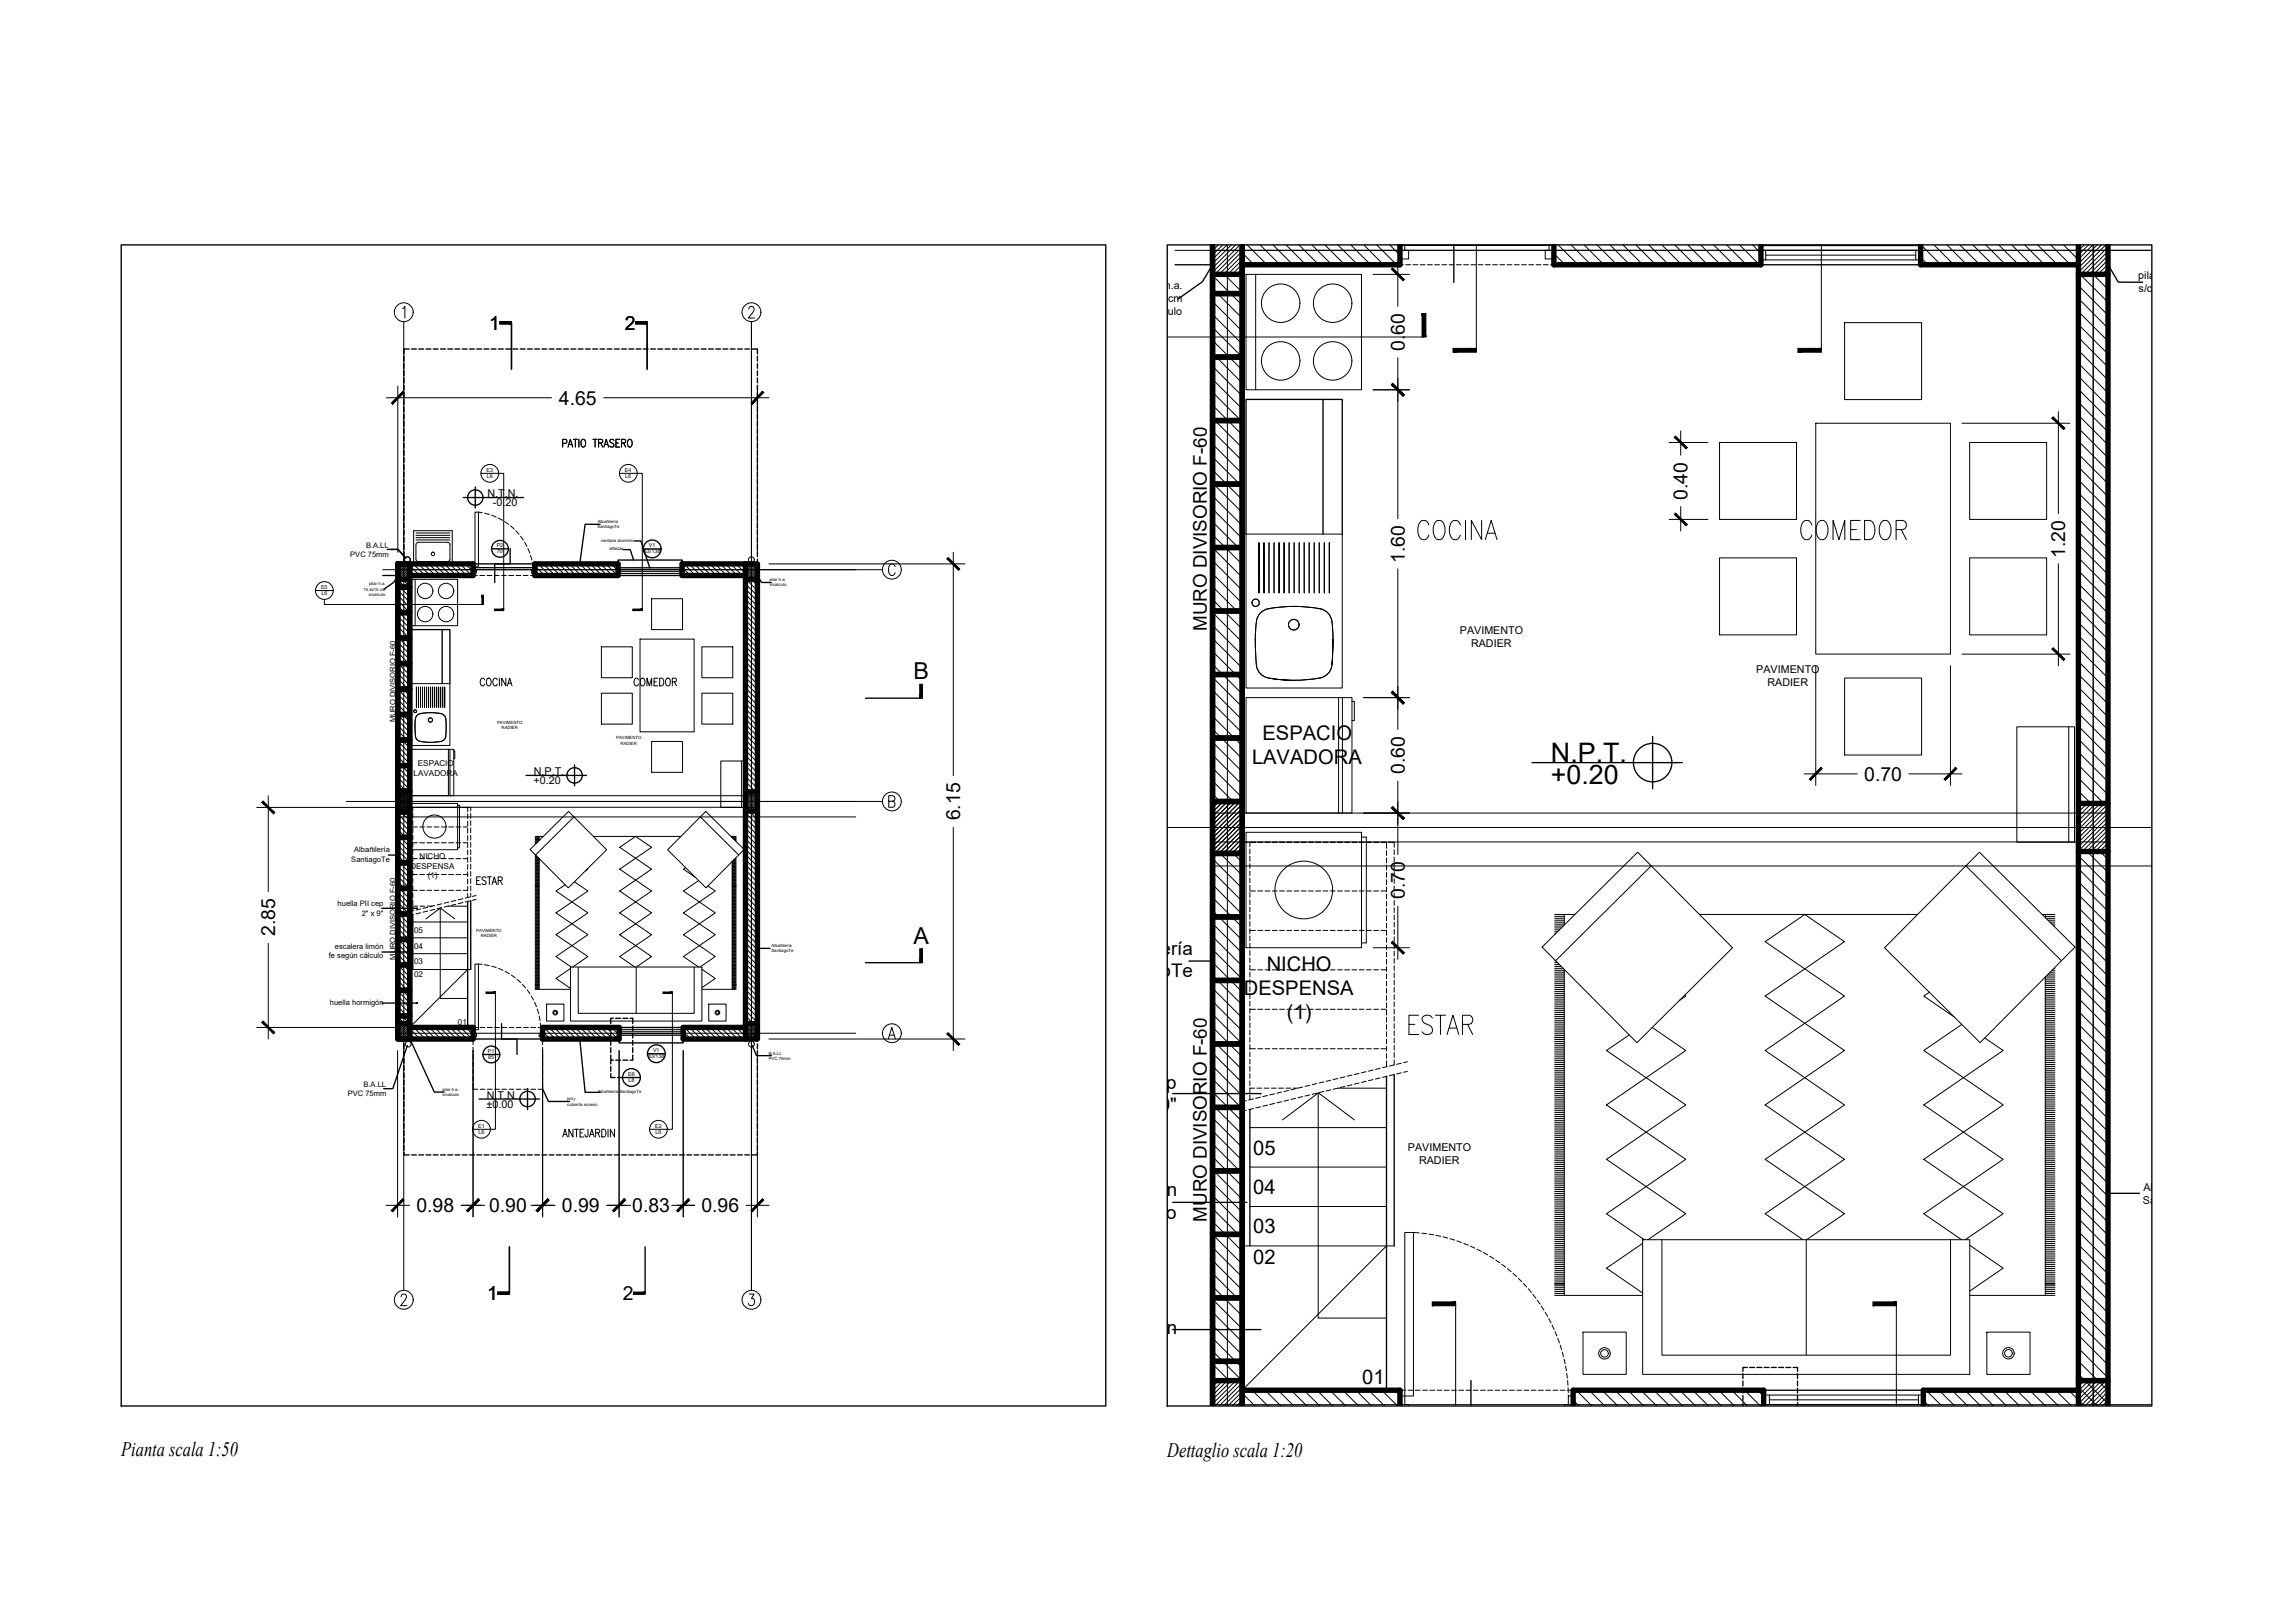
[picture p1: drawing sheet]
<svg xmlns="http://www.w3.org/2000/svg" width="594mm" height="420mm" viewBox="0 0 594 420" stroke-linecap="round" stroke-linejoin="round" font-family="sans-serif">
<defs><g id="words">
<g font-size="9.3">
<text x="365.8" y="141.1">COCINA</text>
<text x="465" y="141.1">COMEDOR</text>
<text x="363.4" y="269.2">ESTAR</text>
</g>
<g font-size="7">
<text x="401.5" y="197.3">N.P.T.</text>
<text x="401.4" y="202.9">+0.20</text>
</g>
<g font-size="6">
<text x="236.4" y="175.9">B</text>
<text x="236.4" y="244.3">A</text>
</g>
<g font-size="5.3">
<text x="31.4" y="377">Pianta scala 1:50</text>
<text x="302.2" y="377.2">Dettaglio scala 1:20</text>
</g>
<g font-size="5.2">
<text x="326.8" y="191.6">ESPACIO</text>
<text x="324.1" y="197.9">LAVADORA</text>
<text x="327.9" y="251.2">NICHO</text>
<text x="322" y="257.5">DESPENSA</text>
<text x="333.1" y="263.8">(1)</text>
<text x="324.4" y="298.9">05</text>
<text x="324.4" y="309.1">04</text>
<text x="324.4" y="319.2">03</text>
<text x="324.4" y="327.3">02</text>
<text x="352.6" y="358.4">01</text>
</g>
<g font-size="5">
<text x="126.7" y="85.4">1</text>
<text x="161.8" y="85.4">2</text>
<text x="363.6" y="90.9" transform="rotate(-90 363.6 90.9)">0.60</text>
<text x="144.7" y="104.7">4.65</text>
<text x="436.8" y="129.4" transform="rotate(-90 436.8 129.4)">0.40</text>
<text x="363.6" y="145.8" transform="rotate(-90 363.6 145.8)">1.60</text>
<text x="534.6" y="144.5" transform="rotate(-90 534.6 144.5)">1.20</text>
<text x="363.6" y="200.4" transform="rotate(-90 363.6 200.4)">0.60</text>
<text x="482.6" y="202.1">0.70</text>
<text x="248.5" y="212.4" transform="rotate(-90 248.5 212.4)">6.15</text>
<text x="363.6" y="232.8" transform="rotate(-90 363.6 232.8)">0.70</text>
<text x="71.2" y="242.4" transform="rotate(-90 71.2 242.4)">2.85</text>
<text x="107.8" y="313.8">0.98</text>
<text x="126.6" y="313.8">0.90</text>
<text x="145.5" y="313.8">0.99</text>
<text x="163.7" y="313.8">0.83</text>
<text x="181.6" y="313.8">0.96</text>
<text x="126.1" y="336.6">1</text>
<text x="161.2" y="336.6">2</text>
</g>
<g font-size="4.9">
<text x="312.4" y="163.3" transform="rotate(-90 312.4 163.3)">MURO DIVISORIO F-60</text>
<text x="285.8" y="247.1">Albañilería</text>
<text x="283.9" y="253">SantiagoTe</text>
<text x="275.1" y="281.9">huella PII cep</text>
<text x="290.6" y="287.7">2&quot; x 9&quot;</text>
<text x="273.4" y="309.6">escalera limón</text>
<text x="269.4" y="315.5">fe según cálculo</text>
<text x="312.4" y="316.3" transform="rotate(-90 312.4 316.3)">MURO DIVISORIO F-60</text>
<text x="270.1" y="345.4">huella hormigón</text>
</g>
<g font-size="2.8">
<text x="295.5" y="74.9">pilar h.a.</text>
<text x="553.5" y="72.2">pilar h.a.</text>
<text x="553.6" y="75.6">s/calculo</text>
<text x="291.7" y="78.2">15,4x15 cm</text>
<text x="295.2" y="81.6">s/calculo</text>
<text x="126.2" y="128.7">N.T.N.</text>
<text x="127.6" y="131">-0.20</text>
<text x="377.9" y="164.1">PAVIMENTO</text>
<text x="380.8" y="167.4">RADIER</text>
<text x="454.6" y="174.3">PAVIMENTO</text>
<text x="457.5" y="177.6">RADIER</text>
<text x="138.1" y="202.9">+0.20</text>
<text x="138.2" y="200.7">N.P.T.</text>
<text x="126" y="286.7">±0.00</text>
<text x="126" y="284.5">N.T.N.</text>
<text x="364.4" y="298">PAVIMENTO</text>
<text x="367.3" y="301.4">RADIER</text>
<text x="554.7" y="311.6">SantiagoTe</text>
<text x="554.8" y="308.2">Albañilería</text>
</g>
<g font-size="2.1">
<text x="107.1" y="200.9">LAVADORA</text>
<text x="108.2" y="198.4">ESPACIO</text>
<text x="106.2" y="224.9">DESPENSA</text>
<text x="108.6" y="222.3">NICHO</text>
<text x="110.7" y="227.4">(1)</text>
<text x="107.2" y="245.6">04</text>
<text x="107.2" y="241.5">05</text>
<text x="107.2" y="249.7">03</text>
<text x="107.2" y="252.9">02</text>
<text x="118.5" y="265.4">01</text>
</g>
<g font-size="2">
<text x="94.7" y="141.7">B.A.LL</text>
<text x="90.7" y="144.1">PVC 75mm</text>
<text x="102.4" y="187" transform="rotate(-90 102.4 187)">MURO DIVISORIO F-60</text>
<text x="91.7" y="220.7">Albañilería</text>
<text x="90.9" y="223">SantiagoTe</text>
<text x="87.4" y="234.7">huella PII cep</text>
<text x="93.6" y="237">2&quot; x 9&quot;</text>
<text x="86.7" y="245.8">escalera limón</text>
<text x="85.1" y="248.1">fe según cálculo</text>
<text x="102.4" y="248.5" transform="rotate(-90 102.4 248.5)">MURO DIVISORIO F-60</text>
<text x="85.4" y="260.2">huella hormigón</text>
<text x="94.1" y="281.3">B.A.LL</text>
<text x="90" y="283.7">PVC 75mm</text>
</g>
<g font-size="1.4">
<text x="125.9" y="122.1">E3</text>
<text x="126" y="123.6">L6</text>
<text x="161.8" y="122.1">E4</text>
<text x="161.9" y="123.6">L6</text>
<text x="128.6" y="141.6">P2</text>
<text x="128.6" y="143.2">70</text>
<text x="166.7" y="143.2">83/138</text>
<text x="168" y="141.7">V1</text>
<text x="83.1" y="152.4">E5</text>
<text x="83.2" y="154">L6</text>
<text x="126.3" y="272.5">P1</text>
<text x="126.4" y="274.1">85</text>
<text x="167.8" y="273.9">83/138</text>
<text x="169" y="272.3">V1</text>
<text x="162.6" y="278.5">E6</text>
<text x="162.7" y="280.1">L8</text>
<text x="123.8" y="291.9">E1</text>
<text x="123.9" y="293.5">L6</text>
<text x="169.6" y="291.9">E2</text>
<text x="169.7" y="293.5">L6</text>
</g>
<g font-size="1.1">
<text x="154.7" y="136.7">SantiagoTe</text>
<text x="154.7" y="135.3">Albañilería</text>
<text x="155.6" y="140.2">ventana aluminio</text>
<text x="157.8" y="142.5">alfeizar</text>
<text x="94.1" y="152.9">15,4x15 cm</text>
<text x="95.5" y="154.2">s/calculo</text>
<text x="95.6" y="151.5">pilar h.a.</text>
<text x="199.2" y="150.5">pilar h.a.</text>
<text x="199.2" y="151.8">s/calculo</text>
<text x="128.7" y="187.4">PAVIMENTO</text>
<text x="129.8" y="188.7">RADIER</text>
<text x="159.5" y="191.4">PAVIMENTO</text>
<text x="160.7" y="192.8">RADIER</text>
<text x="123.3" y="241.1">PAVIMENTO</text>
<text x="124.4" y="242.5">RADIER</text>
<text x="199.7" y="245.2">Albañilería</text>
<text x="199.7" y="246.6">SantiagoTe</text>
<text x="199" y="274.4">PVC 75mm</text>
<text x="199" y="273">B.A.LL</text>
<text x="114.5" y="282.5">pilar h.a.</text>
<text x="114.6" y="283.8">s/calculo</text>
<text x="146.8" y="284.9">proy</text>
<text x="146.8" y="286.2">cubierta acceso</text>
<text x="154.7" y="283.1">Albañilería SantiagoTe</text>
</g>
</g></defs>
<!-- layer: A-ANNO-SYMB -->
<g fill="none" stroke="#000" stroke-width=".26">
<path d="M304.2 64.8h252.8M317.7 63.4v300.6M541.8 63.4v300.6M104.5 83.3v250.8M194.5 83.2v250.8M99.1 147.5h129.3M89.6 207.5h138.8M103 209h93.1M103 211.5h118.5M103 206h93.1M302.2 214.2h254.8M313.9 218h231.8"/>
<path d="M313.9 210.5h231.8M313.9 224.2h243.1M103 267.5h118.5M313.9 363.6h243.1"/>
<circle cx="104.5" cy="80.8" r="2.44"/>
<circle cx="194.5" cy="80.8" r="2.44"/>
<circle cx="230.9" cy="147.5" r="2.44"/>
<circle cx="230.9" cy="207.5" r="2.44"/>
<circle cx="230.9" cy="267.5" r="2.44"/>
<circle cx="104.5" cy="336.5" r="2.44"/>
<circle cx="194.5" cy="336.5" r="2.44"/>
</g>
<!-- layer: A-WALL-FULL -->
<g fill="none" stroke="#000" stroke-width="1.4">
<path d="M313.9 63.4v300.6M313.9 76h7.6M313.9 71h7.6M321.5 63.4v300.6M362.4 63.4v5.1h-40.9M402.2 63.4v5.1h53.6v-5.1M497.2 63.4v5.1h40.8M538 63.4v300.6M538 71h7.7M545.7 63.4v300.6M313.9 92.4h7.6M313.9 108.9h7.6"/>
<path d="M313.9 125.3h7.6M103 146h3.1v123h-3.1zM103 152h3.1M103 158.6h3.1M103 150h3.1M106.1 146h16.4v3h-16.4M138.5 146h21.5v3h-21.5zM193 146h3.1v123h-3.1zM193 146h-16.4v3h16.4M193 150h3.1M313.9 158.2h7.6M313.9 141.7h7.6"/>
<path d="M103 178.4h3.1M103 171.8h3.1M103 165.2h3.1M313.9 174.6h7.6M103 198.2h3.1M103 191.6h3.1M103 185h3.1M313.9 191.1h7.6M103 204.8h3.1M103 210.2h3.1M103 216.8h3.1M193 205h3.1"/>
<path d="M193 210h3.1M313.9 207.5h7.6M538 208h7.7M103 223.4h3.1M103 230h3.1M103 236.6h3.1M313.9 220.9h7.6M313.9 237.4h7.6M538 220.4h7.7M103 243.2h3.1M103 249.8h3.1M103 256.4h3.1"/>
<path d="M313.9 253.8h7.6M103 263h3.1M103 265h3.1M106.1 266h16.4v3h-16.4M140.5 266h19.8v3h-19.8zM193 266h-16.1v3h16.1M193 265h3.1M313.9 270.2h7.6M313.9 286.7h7.6M313.9 303.1h7.6M313.9 319.6h7.6M313.9 336h7.6"/>
<path d="M313.9 352.4h7.6M313.9 357.4h7.6M321.5 359.9h40.9v4.1M538 359.9h-40.1v4.1M538 357.4h7.7M407.2 364v-4.1h49.3v4.1"/>
</g>
<!-- layer: A-WALL-FULL-EXTR -->
<path d="M304.2 68.5h9.7M99.1 149h3.9" fill="none" stroke="#000" stroke-width=".35"/>
<!-- layer: A-FURN -->
<g fill="none" stroke="#000" stroke-width=".26">
<path d="M322.5 71h29.9v29.9h-29.9zM325 71v29.9M477.5 83.5h19.9v19.9h-19.9zM445.1 114.5h19.9v20h-19.9zM470 109.6h34.9v59.7h-34.9zM509.9 114.5h19.9v20h-19.9zM107.1 137.4h9.9v8.6h-9.9zM107.7 138.6h8.8M107.7 138h8.8M107.7 139.2h8.8M107.7 139.8h8.8M322.5 138.3h24.9v39.8h-24.9z"/>
<path d="M106.5 150h12v12h-12zM107.5 150v12M107.7 141v3.8l.1 .4 .5 .2 7.8-.1 .4-.5v-3.8M107.7 141l.1-.4 .5-.2h7.6l.4 .2 .2 .4M168.7 155h8v8h-8zM325.9 140.5v13v-13M327.2 140.5v13v-13M328.5 140.5v13M329.8 140.5v13M331.1 140.5v13v-13M332.4 140.5v13v-13M333.7 140.5v13"/>
<path d="M335 140.5v13M336.3 140.5v13M337.6 140.5v13M338.9 140.5v13M340.2 140.5v13M341.5 140.5v13M342.8 140.5v13M344.1 140.5v13v-13M445.1 144.4h19.9v20h-19.9zM509.9 144.4h19.9v20h-19.9zM106.5 177h10v16h-10zM107.8 177.9v5.2v-5.2"/>
<path d="M108.3 177.9v5.2v-5.2M108.8 177.9v5.2M109.4 177.9v5.2M109.9 177.9v5.2v-5.2M110.4 177.9v5.2v-5.2M110.9 177.9v5.2M111.5 177.9v5.2M112 177.9v5.2M112.5 177.9v5.2M113 177.9v5.2M113.5 177.9v5.2M114.1 177.9v5.2"/>
<path d="M114.6 177.9v5.2M115.1 177.9v5.2v-5.2M155.7 179.5h8v8h-8zM155.7 167.5h8v8h-8zM165.7 165.5h14v24h-14zM181.7 179.5h8v8h-8zM181.7 167.5h8v8h-8zM328.3 175.5l2.6 .4 4.1 .2-4.1-.2zM344.8 160.8a3.9 3.9 0 0 0-3.9-3.3 35.7 35.7 0 0 0-13.3 .3 4.2 4.2 0 0 0-2.5 4.3l-.1 5.1a23.4 23.4 0 0 0 .7 6.4 3.7 3.7 0 0 0 2.6 1.9M344.8 172.3a3.9 3.9 0 0 1-3.9 3.3l-5.9 .5M344.8 160.8l.3 4.7M345.1 165.5l-.3 6.8z"/>
<path d="M477.5 175.5h19.9v20h-19.9zM106.5 194h11v12h-11zM108.1 185.1a10.3 10.3 0 0 1 6.8 0 4.8 4.8 0 0 1 .6 3.4v1.1a2.03 2.03 0 0 1-2.4 2.5l-1.1 .1a8.8 8.8 0 0 1-3.9-.6 3.1 3.1 0 0 1-.7-2.6v-1.1a4.1 4.1 0 0 1 .7-2.8zM116.1 194v12M116.5 194v12M117.5 194.4h.2v2h-.2M168.7 191.9h8v8h-8zM322.5 180.6h27.5v29.9h-27.5zM346.5 180.6v29.9M347.5 180.6v29.9M350 181.6h.6v4.9h-.6M106.5 208h12v12h-12z"/>
<path d="M118.5 208.5h.5v11h-.5M137.2 219.9l10-9.8 9.8 9.9-9.9 9.9zM148.6 211.5l-10 9.8M181.3 211.5l9.9 9.8M182.7 210.1l9.9 9.8-9.8 10-10-9.9zM322.5 215.5h29.9v29.8h-29.9zM352.4 216.7h1.3v27.4h-1.3M427.4 224.1l-24.7 24.6M508.9 224.1l24.7 24.6M512.4 220.6l24.7 24.6-24.5 24.7-24.8-24.5zM147.7 250.3h34v14h-34zM149.7 250.3v12h30v-12"/>
<path d="M164.7 250.3v12M399.2 245.2l24.7-24.6 24.6 24.8-24.8 24.5zM425.2 320.9h84.7v34.9h-84.7zM430.2 320.9v29.9h74.7v-29.9M467.6 320.9v29.9"/>
<circle cx="331.5" cy="78.5" r="5"/>
<circle cx="345" cy="78.5" r="5"/>
<circle cx="331.5" cy="93.4" r="5"/>
<circle cx="345" cy="93.4" r="5"/>
<circle cx="105.5" cy="144.9" r=".75"/>
<circle cx="110.1" cy="153" r="2"/>
<circle cx="110.1" cy="159" r="2"/>
<circle cx="112.1" cy="143.4" r=".45"/>
<circle cx="115.5" cy="153" r="2"/>
<circle cx="115.5" cy="159" r="2"/>
<circle cx="194.5" cy="144.9" r=".75"/>
<circle cx="325" cy="156" r=".95"/>
<circle cx="334.9" cy="161.7" r="1.37"/>
<circle cx="107.5" cy="184.1" r=".38"/>
<circle cx="111.4" cy="186.4" r=".55"/>
<circle cx="112.5" cy="214" r="3"/>
<circle cx="337.5" cy="230.4" r="7.5"/>
<circle cx="105.7" cy="270.3" r=".75"/>
<circle cx="194.5" cy="270.3" r=".75"/>
</g>
<!-- layer: A-FLOR-OVHD -->
<g fill="none" stroke="#000" stroke-width=".26">
<path d="M362.4 68.5h.8M363.9 68.5h1.2M365.8 68.5h1.2M367.6 68.5h1.3M369.5 68.5h1.3M371.4 68.5h1.2M373.2 68.5h1.3M375.1 68.5h1.3M377 68.5h1.3M378.9 68.5h1.2M380.8 68.5h1.2M382.6 68.5h1.3"/>
<path d="M384.5 68.5h1.2M386.4 68.5h1.2M388.3 68.5h1.2M390.1 68.5h1.3M392 68.5h1.3M393.9 68.5h1.2M395.7 68.5h1.3M397.6 68.5h1.3M399.5 68.5h1.3M401.4 68.5h.8M122.5 149h1.1M124.2 149h1.3"/>
<path d="M126.1 149h1.2M128 149h1.2M129.8 149h1.3M131.7 149h1.3M133.6 149h1.2M135.5 149h1.2M137.3 149h1.2M106.1 209h15.8v1M106.9 218.2h1.1M106.9 214.1h1.1M106.9 209v.9M106.9 210.5v1.3"/>
<path d="M106.9 212.4v1.2M106.9 214.3v1.2M106.9 216.2v1.2M106.9 218v1.3M106.9 219.9v1.3M108.6 218.2h1.3M108.6 214.1h1.3M110.5 218.2h1.3M110.5 214.1h1.3M112.4 218.2h1.2M112.4 214.1h1.2M114.3 218.2h1.2"/>
<path d="M114.3 214.1h1.2M116.1 218.2h1.3M116.1 214.1h1.3M118 218.2h1.3M118 214.1h1.3M119.9 218.2h1.2M119.9 214.1h1.2M121.1 209v1.1M121.1 210.7v1.2M121.1 212.6v1.2M121.1 214.4v1.3M121.1 216.3v1.3"/>
<path d="M121.1 218.2v1.2M121.9 210.6v1.2M121.9 212.5v1.2M121.9 214.3v1.3M121.9 216.2v1.3M121.9 218.1v1.2M121.9 220v1.2M321.7 218.1h1.4M323.5 219.8v1.3M325 218.1h-1.5v1.1M325.6 218.1h1.3M327.5 218.1h1.3"/>
<path d="M329.3 218.1h1.4M331.2 218.1h1.3M333.1 218.1h1.3M335 218.1h1.3M336.9 218.1h1.2M338.7 218.1h1.3M340.6 218.1h1.3M342.5 218.1h1.3M344.3 218.1h1.3M346.2 218.1h1.3M348.1 218.1h1.3M350 218.1h1.3"/>
<path d="M351.8 218.1h1.4M353.7 218.1h1.3M355.6 218.1h1.3M357.5 218.1h1.4v1.5M359.4 218.1h1.5v1.3M360.9 220v1.2M106.9 234.6h1.2M106.9 229.3v1.2h1.1M106.9 226.4h1.1M106.9 222.3h1.1M106.9 221.8v1.2M106.9 223.7v1.2"/>
<path d="M106.9 225.5v1.3M106.9 227.4v1.3M106.9 231.2v1.2M106.9 233v1.3M106.9 234.9v.9M107.1 236.7l-1 .3M107.1 235.7l-1 .3M108.6 230.5h1.3M108.6 226.4h1.3M108.6 222.3h1.3M108.7 234.6h1.3M108.9 236.3l-1.2 .3"/>
<path d="M108.9 235.3l-1.2 .3M110.5 230.5h1.3M110.5 226.4h1.3M110.5 222.3h1.3M110.6 234.6h1.2M110.7 235.9l-1.2 .2M110.7 234.9l-1.2 .2M112.4 230.5h1.2M112.4 226.4h1.2M112.4 222.3h1.2M112.5 235.4l-1.2 .3M112.5 234.4l-1.2 .3"/>
<path d="M114.3 230.5h1.2M114.3 226.4h1.2M114.3 222.3h1.2M114.4 235l-1.3 .3M114.4 234l-1.3 .3M116.1 230.5h1.3M116.1 226.4h1.3M116.1 222.3h1.3M116.2 234.5l-1.2 .3M116.2 233.5l-1.2 .3M118 234.1l-1.2 .3M118 233.1l-1.2 .3"/>
<path d="M118 230.5h1.3M118 226.4h1.3M118 222.3h1.3M119.8 233.7l-1.2 .2M119.8 232.7l-1.2 .2M119.9 230.5h1.2M119.9 226.4h1.2M119.9 222.3h1.2M121.1 220.1v1.2M121.1 221.9v1.3M121.1 223.8v1.3M121.1 225.7v1.2"/>
<path d="M121.1 227.6v1.2M121.1 229.4v1.3M121.1 231.3v1.1M121.7 233.2l-1.3 .3M121.7 232.2l-1.3 .3M121.9 221.8v1.3M121.9 223.7v1.3M121.9 225.6v1.2M121.9 227.5v1.2M121.9 229.3v1.3M121.9 231.2v1M123.2 232.8l-.9 .3"/>
<path d="M123.2 231.8l-.9 .3M323.5 230.7h1.5M323.5 221.7v1.2M323.5 223.6v1.2M323.5 225.4v1.3M323.5 227.3v1.3M323.5 229.2v1.2M323.5 231.1v1.2M323.5 232.9v1.3M323.5 234.8v1.3M323.5 236.7v1.2M323.5 238.6v1.2"/>
<path d="M325.6 230.7h1.3M327.5 230.7h1.2M329.3 230.7h1.3M331.2 230.7h1.3M333.1 230.7h1.2M335 230.7h1.2M336.9 230.7h1.2M338.7 230.7h1.3M340.6 230.7h1.2M342.5 230.7h1.2M344.3 230.7h1.3M346.2 230.7h1.3"/>
<path d="M348.1 230.7h1.3M350 230.7h1.2M351.8 230.7h1.3M353.7 230.7h1.3M355.6 230.7h1.2M357.5 230.7h1.4M358.9 220.2v1.3M358.9 222.1v1.3M358.9 224v1.2M358.9 225.9v1.2M358.9 227.7v1.3M358.9 229.6v1.3"/>
<path d="M358.9 231.5v1.2M358.9 233.4v1.2M358.9 235.2v1.3M358.9 237.1v1.3M358.9 239v1.2M360.9 221.9v1.2M360.9 223.7v1.3M360.9 225.6v1.3M360.9 227.5v1.2M360.9 229.4v1.2M360.9 231.2v1.3M360.9 233.1v1.3"/>
<path d="M360.9 235v1.2M360.9 236.9v1.2M360.9 238.7v1.3M323.5 249.8v1.3h1.5M323.5 240.9h1.5M323.5 240.4v1.3M323.5 242.3v1.3M323.5 244.2v1.2M323.5 246.1v1.2M323.5 247.9v1.3M323.5 251.7v1.2M323.5 253.6v1.2"/>
<path d="M323.5 255.4v1.3M323.5 257.3v1.3M323.5 259.2v1.2M325.6 251.1h1.3M325.6 240.9h1.3M327.5 251.1h1.2M327.5 240.9h1.2M329.3 251.1h1.3M329.3 240.9h1.3M331.2 251.1h1.3M331.2 240.9h1.3M333.1 251.1h1.2"/>
<path d="M333.1 240.9h1.2M335 251.1h1.2M335 240.9h1.2M336.9 251.1h1.2M336.9 240.9h1.2M338.7 251.1h1.3M338.7 240.9h1.3M340.6 251.1h1.2M340.6 240.9h1.2M342.5 251.1h1.2M342.5 240.9h1.2M344.3 251.1h1.3"/>
<path d="M344.3 240.9h1.3M346.2 251.1h1.3M346.2 240.9h1.3M348.1 251.1h1.3M348.1 240.9h1.3M350 251.1h1.2M350 240.9h1.2M351.8 251.1h1.3M351.8 240.9h1.3M353.7 251.1h1.3M353.7 240.9h1.3M355.6 251.1h1.2"/>
<path d="M355.6 240.9h1.2M357.5 240.9h1.4v1.2M357.5 251.1h1.4M358.9 242.7v1.3M358.9 244.6v1.3M358.9 246.5v1.2M358.9 248.4v1.2M358.9 250.2v1.3M358.9 252.1v1.3M358.9 254v1.2M358.9 255.9v1.2M358.9 257.7v1.3"/>
<path d="M358.9 259.6v1.3M360.9 240.6v1.3M360.9 242.5v1.2M360.9 244.4v1.2M360.9 246.2v1.3M360.9 248.1v1.3M360.9 250v1.2M360.9 251.9v1.2M360.9 253.7v1.3M360.9 255.6v1.3M360.9 257.5v1.2M122.5 266h1.1"/>
<path d="M122.5 269v1.5M122.5 271.1v1.3M122.5 273v1.2M122.5 274.9v1.2M122.5 276.7v1.3M122.5 278.6v1.3M124.3 266h1.2M126.1 266h1.3M128 266h1.3M129.9 266h1.2M131.8 266h1.2M133.6 266h1.3"/>
<path d="M135.5 266h1.3M137.4 266h1.2M139.3 266h1.2M140.5 269v1.5M140.5 271.1v1.3M140.5 273v1.2M140.5 274.9v1.2M140.5 276.7v1.3M140.5 278.6v1.3M323.5 271.5h1.5M323.5 261.3h1.5M323.5 261.1v1.2"/>
<path d="M323.5 262.9v1.3M323.5 264.8v1.3M323.5 266.7v1.2M323.5 268.6v1.2M323.5 270.4v1.3M323.5 272.3v1.3M323.5 274.2v1.2M323.5 276.1v1.2M323.5 277.9v1.3M323.5 279.8v1.3M325.6 271.5h1.3M325.6 261.3h1.3"/>
<path d="M327.5 271.5h1.2M327.5 261.3h1.2M329.3 271.5h1.3M329.3 261.3h1.3M331.2 271.5h1.3M331.2 261.3h1.3M333.1 271.5h1.2M333.1 261.3h1.2M335 271.5h1.2M335 261.3h1.2M336.9 271.5h1.2M336.9 261.3h1.2"/>
<path d="M338.7 271.5h1.3M338.7 261.3h1.3M340.6 271.5h1.2M340.6 261.3h1.2M342.5 271.5h1.2M342.5 261.3h1.2M344.3 271.5h1.3M344.3 261.3h1.3M344.5 279.6l-1.2 .3M346.2 271.5h1.3M346.2 261.3h1.3M346.3 279.2l-1.2 .3"/>
<path d="M348.1 271.5h1.3M348.1 261.3h1.3M348.1 278.8l-1.2 .3M350 271.5h1.2M350 261.3h1.2M350 278.3l-1.2 .3M351.8 277.9l-1.2 .3M351.8 271.5h1.3M351.8 261.3h1.3M353.6 279.9l-1.2 .3M353.6 277.4l-1.2 .3M353.7 271.5h1.3"/>
<path d="M353.7 261.3h1.3M355.4 279.5l-1.2 .3M355.4 277l-1.2 .3M355.6 271.5h1.2M355.6 261.3h1.2M357.3 279.1l-1.2 .2M357.3 276.6l-1.2 .3M357.5 271.5h1.4M357.5 261.3h1.4M358.9 261.5v1.2M358.9 263.4v1.2M358.9 265.2v1.3"/>
<path d="M358.9 267.1v1.3M358.9 269v1.2M358.9 270.9v1.2M358.9 272.7v1.3M358.9 274.6v1.6M359.1 278.6l-1.2 .3M359.1 276.1l-1.2 .3M360.9 272.5v1.2M360.9 274.4v1.3l-1.2 .3M360.9 278.2l-1.2 .3M362.7 277.7l-1.2 .3M362.7 275.2l-1.2 .3"/>
<path d="M364.3 277.4l-1 .2M364.3 274.9l-1 .2M122.5 280.5v1.5h1.1M124.3 282h1.2M126.1 282h1.3M128 282h1.3M129.9 282h1.2M131.8 282h1.2M133.6 282h1.3M135.5 282h1.3M137.4 282h1.2M140.5 280.5v1.5h-1.2"/>
<path d="M322.6 287.4l-.9 .2M322.6 284.9l-.9 .3M323.5 283.6v1.1M324.4 287l-1.2 .3M324.4 284.5l-1.2 .3M324.7 281.7h-1.2v1.2M325.4 281.7h1.2M326.3 286.5l-1.2 .3M326.3 284l-1.2 .3M327.2 281.7h1.3M328.1 286.1l-1.2 .3M328.1 283.6l-1.2 .3"/>
<path d="M329.1 281.7h1.3M329.9 285.6l-1.2 .3M329.9 283.2l-1.2 .3M331 281.7h1.2M331.7 285.2l-1.2 .3M331.7 282.7l-1.2 .3M332.9 281.7h1.2M333.6 284.8l-1.2 .3M333.6 282.3l-1.2 .3M334.7 281.7h1.2M335.4 284.3l-1.2 .3M335.4 281.8l-1.2 .3"/>
<path d="M337.2 283.9l-1.2 .3M337.2 281.4l-1.2 .3M339 283.4l-1.2 .3M339 281l-1.2 .3M340.9 283l-1.3 .3M340.9 280.5l-1.3 .3M342.7 282.6l-1.2 .3M342.7 280.1l-1.2 .3M344.5 282.1l-1.2 .3M346.3 281.7l-1.2 .3M348.1 281.2l-1.2 .3M350 280.8l-1.2 .3"/>
<path d="M351.8 280.4l-1.2 .3M362.4 359.9h1.5M364.5 359.9h1.2M366.4 359.9h1.2M368.2 359.9h1.3M370.1 359.9h1.3M372 359.9h1.2M373.9 359.9h1.2M375.7 359.9h1.3M377.6 359.9h1.3M379.5 359.9h1.2M381.4 359.9h1.2"/>
<path d="M383.2 359.9h1.3M385.1 359.9h1.3M387 359.9h1.2M388.9 359.9h1.2M390.7 359.9h1.3M392.6 359.9h1.3M394.5 359.9h1.2M396.4 359.9h1.2M398.2 359.9h1.3M400.1 359.9h1.3M402 359.9h1.2M403.9 359.9h1.2"/>
<path d="M405.7 359.9h1.5"/>
</g>
<!-- layer: A-FLOR-LEVL -->
<g fill="none" stroke="#000" stroke-width=".35">
<path d="M313.7 63.4v5.1M362.4 63.5h39.8M455.8 68.5h41.4M455.8 63.6h41.4M104.5 90.4v1.2v-1.2h1.4M104.5 92.2v1.3M104.5 94.1v1.3M104.5 96v1.2M104.5 97.9v1.2M104.5 99.7v1.3M106.5 90.4h1.3M108.4 90.4h1.3"/>
<path d="M110.3 90.4h1.2M112.2 90.4h1.2M114 90.4h1.3M115.9 90.4h1.3M117.8 90.4h1.2M119.7 90.4h1.2M121.5 90.4h1.3M123.4 90.4h1.3M125.3 90.4h1.2M127.2 90.4h1.2M129 90.4h1.3M130.9 90.4h1.3"/>
<path d="M132.8 90.4h1.2M134.7 90.4h1.2M136.5 90.4h1.3M138.4 90.4h1.3M140.3 90.4h1.2M142.2 90.4h1.2M144 90.4h1.3M145.9 90.4h1.3M147.8 90.4h1.2M149.7 90.4h1.2M151.5 90.4h1.3M153.4 90.4h1.3"/>
<path d="M155.3 90.4h1.2M157.2 90.4h1.2M159 90.4h1.3M160.9 90.4h1.3M162.8 90.4h1.2M164.7 90.4h1.2M166.5 90.4h1.3M168.4 90.4h1.3M170.3 90.4h1.2M172.2 90.4h1.2M174 90.4h1.3M175.9 90.4h1.3"/>
<path d="M177.8 90.4h1.2M179.7 90.4h1.2M181.5 90.4h1.3M183.4 90.4h1.3M185.3 90.4h1.2M187.2 90.4h1.2M189 90.4h1.3M190.9 90.4h1.3M192.8 90.4h1.2M194.7 90.4h1.4v1.2M196.1 92.2v1.3M196.1 94.1v1.3"/>
<path d="M196.1 96v1.2M196.1 97.9v1.2M196.1 99.7v1.3M104.5 101.6v1.3M104.5 103.5v1.2M104.5 105.4v1.2M104.5 107.2v1.3M104.5 109.1v1.3M104.5 111v1.2M104.5 112.9v1.2M104.5 114.7v1.3M104.5 116.6v1.3"/>
<path d="M104.5 118.5v1.2M196.1 101.6v1.3M196.1 103.5v1.2M196.1 105.4v1.2M196.1 107.2v1.3M196.1 109.1v1.3M196.1 111v1.2M196.1 112.9v1.2M196.1 114.7v1.3M196.1 116.6v1.3M196.1 118.5v1.2M342.5 103.4v34.9"/>
<path d="M104.5 120.4v1.2M104.5 122.2v1.3M104.5 124.1v1.3M104.5 126v1.2M104.5 127.9v1.2M104.5 129.7v1.3M104.5 131.6v1.3M104.5 133.5v1.2M104.5 135.4v1.2M104.5 137.2v1.3M104.5 139.1v1.3M196.1 120.4v1.2"/>
<path d="M196.1 122.2v1.3M196.1 124.1v1.3M196.1 126v1.2M196.1 127.9v1.2M196.1 129.7v1.3M196.1 131.6v1.3M196.1 133.5v1.2M196.1 135.4v1.2M196.1 137.2v1.3M196.1 139.1v1.3M322.5 138.3v-34.9h24.9v34.9M102.9 146v3"/>
<path d="M104.5 141v1.2M104.5 142.9v1.2M104.5 144.7v1.3M122.5 147h16M122.5 146h16M160 146v-1h16.6v1M160 149h16.6M160 147h16.6M196.1 141v1.2M196.1 142.9v1.2M196.1 144.7v1.3M106.5 177v-14h10v14"/>
<path d="M114.5 163v14M106.9 236.8v14.2M121.1 233.4v32.6M121.9 233.2v17.8M102.9 266v3M104.5 269v.6M104.5 270.2v1.3M104.5 272.1v1.3M104.5 274v1.2M104.5 275.9v1.2M104.5 277.7v1.3M104.5 279.6v1.3"/>
<path d="M122.5 269h18M160.3 269v1h16.6v-1M160.3 266h16.6M160.3 268h16.6M196.1 269v.6M196.1 270.2v1.3M196.1 272.1v1.3M196.1 274v1.2M196.1 275.9v1.2M196.1 277.7v1.3M196.1 279.6v1.3M358.9 278.7v81.2"/>
<path d="M360.9 278.2v44.3M104.5 299v-.6v.6h1.4M104.5 281.5v1.2M104.5 283.4v1.2M104.5 285.2v1.3M104.5 287.1v1.3M104.5 289v1.2M104.5 290.9v1.2M104.5 292.7v1.3M104.5 294.6v1.3M104.5 296.5v1.2M106.5 299h1.3"/>
<path d="M108.4 299h1.3M110.3 299h1.2M112.2 299h1.2M114 299h1.3M115.9 299h1.3M117.8 299h1.2M119.7 299h1.2M121.5 299h1.3M123.4 299h1.3M125.3 299h1.2M127.2 299h1.2M129 299h1.3"/>
<path d="M130.9 299h1.3M132.8 299h1.2M134.7 299h1.2M136.5 299h1.3M138.4 299h1.3M140.3 299h1.2M142.2 299h1.2M144 299h1.3M145.9 299h1.3M147.8 299h1.2M149.7 299h1.2M151.5 299h1.3"/>
<path d="M153.4 299h1.3M155.3 299h1.2M157.2 299h1.2M159 299h1.3M160.9 299h1.3M162.8 299h1.2M164.7 299h1.2M166.5 299h1.3M168.4 299h1.3M170.3 299h1.2M172.2 299h1.2M174 299h1.3"/>
<path d="M175.9 299h1.3M177.8 299h1.2M179.7 299h1.2M181.5 299h1.3M183.4 299h1.3M185.3 299h1.2M187.2 299h1.2M189 299h1.3M190.9 299h1.3M192.8 299h1.2M196.1 298.4v.6h-1.4M196.1 281.5v1.2"/>
<path d="M196.1 283.4v1.2M196.1 285.2v1.3M196.1 287.1v1.3M196.1 289v1.2M196.1 290.9v1.2M196.1 292.7v1.3M196.1 294.6v1.3M196.1 296.5v1.2M323.5 287.2v35.3M313.7 359.9v4.1M456.5 359.9h41.4"/>
</g>
<!-- layer: A-ANNO-TEXT -->
<g fill="none" stroke="#000" stroke-width=".26">
<path d="M104.2 79.9l.6-.6v3M193.8 80l.1-.4 .4-.3h.5l.3 .3a1.08 1.08 0 0 1-.2 1.3l-1.2 1.4h1.6M145.7 114.8l.9-.1 .1-.3-.1-.6-.9-.1v2M147 115.7l.6-2 .6 2M147.3 115.1h.7M148.4 113.7h1.1M148.9 113.7v2M149.8 113.7v2M150.7 113.8l.1-.1a1.09 1.09 0 0 1 .9 .8 1.09 1.09 0 0 1-.4 1.1l-.2 .1a1.08 1.08 0 0 1-.8-.8 1.08 1.08 0 0 1 .4-1.1zM153.5 113.7h1.1M154 113.7v2M154.9 114.7l1-.1 .1-.3-.1-.5-1-.1v2"/>
<path d="M155.5 114.7l.5 1M156.3 115.7l.6-2 .6 2M156.5 115.1h.8M158.9 114a.53 .53 0 0 0-.7-.3 .53 .53 0 0 0-.3 .7l.9 .5 .1 .5a.62 .62 0 0 1-1.1 0M159.4 114.7h.7M160.4 113.7h-1v2h1M160.9 114.7l.9-.1 .2-.3-.2-.5-.9-.1v2M161.4 114.7l.6 1M162.7 113.8l.2-.1a1.03 1.03 0 0 1 .8 1 1.03 1.03 0 0 1-.8 1 1.33 1.33 0 0 1-.2-1.9zM231.7 146.7a.8 .8 0 0 0-.8-.8 .8 .8 0 0 0-.8 .8l-.1 .4a1.32 1.32 0 0 0 1.1 1.9l.6-.7M125.5 176a.59 .59 0 0 0-.8-.4 .59 .59 0 0 0-.4 .7v.5a.59 .59 0 0 0 .4 .8 .59 .59 0 0 0 .8-.5M126.2 175.7l.2-.1a1.03 1.03 0 0 1 .8 1 1.03 1.03 0 0 1-.8 1 1.33 1.33 0 0 1-.2-1.9z"/>
<path d="M128.7 176a.59 .59 0 0 0-.7-.4 .59 .59 0 0 0-.4 .7v.5a.59 .59 0 0 0 .4 .8 .59 .59 0 0 0 .7-.5M129.3 175.6v2M130.9 175.6v2l-1-2v2M131.3 177.6l.6-2 .6 2M131.6 176.9h.7M165.3 176a.59 .59 0 0 0-.8-.4 .59 .59 0 0 0-.4 .7v.5a.59 .59 0 0 0 .4 .8 .59 .59 0 0 0 .8-.5M166 175.7l.2-.1a1.03 1.03 0 0 1 .8 1 1.03 1.03 0 0 1-.8 1 1.32 1.32 0 0 1-.2-1.9zM167.5 177.6v-2l.6 2 .6-2v2M169.3 176.5h.6M170.3 175.6h-1v2h1M170.8 175.6a1.07 1.07 0 0 1 1 .6 1.07 1.07 0 0 1-.3 1.3l-.7 .1zM172.6 175.7l.1-.1a1.03 1.03 0 0 1 .8 1 1.03 1.03 0 0 1-.8 1 1.34 1.34 0 0 1-.1-1.9z"/>
<path d="M174 176.5l.9-.1 .2-.3-.2-.4-.9-.1v2M174.6 176.5l.5 1.1M230.1 207.4h1a.73 .73 0 0 0 .6-.7 .73 .73 0 0 0-.6-.7h-1v3h1a.81 .81 0 0 0 .6-.8 .81 .81 0 0 0-.6-.8M123.4 227.9h.6M124.4 227h-1v2h1M125.8 227.3a.53 .53 0 0 0-.6-.3 .53 .53 0 0 0-.4 .7l.9 .4 .1 .6a.62 .62 0 0 1-1 0M126.1 227h1.1M126.7 227v2M127.4 229l.6-2 .6 2M127.6 228.3h.7M129 227.9h.9l.1-.3-.1-.5-.9-.1v2M129.5 227.9l.5 1.1"/>
<path d="M229.9 269l1-3 .9 3M230.3 268h1.1M145.7 294.3l.6-2 .6 2M145.9 293.7h.7M148.3 292.3v2l-1-2v2M148.7 292.3h1.1M149.2 292.3v2M150.2 293.3h.6M151.1 292.3h-.9v2h.9M152.2 292.3l-.1 1.9h-.5l-.2-.5M152.6 294.3l.6-2 .6 2M152.8 293.7h.8"/>
<path d="M154.2 293.3l.9-.1 .2-.3-.2-.5-.9-.1v2M154.7 293.3l.6 1M155.8 292.3a1.07 1.07 0 0 1 1.1 .7 1.07 1.07 0 0 1-.4 1.2l-.7 .1zM157.4 292.3v2M159.1 292.3v2l-1.1-2v2M103.8 335.7l.1-.4 .4-.3h.4l.4 .3a1.08 1.08 0 0 1-.2 1.3l-1.2 1.4h1.6M193.9 335h1.3l-.7 1.1a.89 .89 0 0 1 .8 1.4 .89 .89 0 0 1-1.6-.1"/>
</g>
<!-- layer: A-ANNO-NOTE -->
<g fill="none" stroke="#000" stroke-width=".35">
<path d="M376.3 63.4v9.7M132.4 83.6v12M167.5 83.6v12M119.9 128.8h15.7M123 126.1v5.4M127.3 142.1h4.3M132.1 142v4h-4v4.8M166.5 142.1h4.6M148.7 198v5.5M224 180.7h14.4M396.6 197.4h38.9M427.8 190.7v13.5"/>
<path d="M136.2 200.7h15.6M224 249.2h14.4M125 273h4.3M129.8 265v4h4v4M158.1 273.1v1.4h.7M158.1 265.6v1.3M158.1 267.5v1.2M158.1 269.3v1.3M158.1 271.2v1.3M158.8 263.6h-.7v1.4M159.4 274.5h1.2M159.4 263.6h1.2"/>
<path d="M161.2 278.9h4.6M161.3 274.5h1.2M161.3 263.6h1.2M163.1 263.6h.7v1.4M163.8 273.1v1.4h-.7M163.8 265.6v1.3M163.8 267.5v1.2M163.8 269.3v1.3M163.8 271.2v1.3M167.6 272.8h4.6M124 284.5h15.6M136.6 281.8v5.4"/>
<path d="M131.9 322.8v12M167 322.8v12M380.8 357.4v6.6M451.2 355.6v1.3M451.2 357.5v1.3M451.2 359.4v1.2M452.3 354h-1.1v1M452.9 354h1.3M454.8 354h1.2M456.7 354h1.2M458.5 354h1.3M460.4 354h1.3"/>
<path d="M462.3 354h1.2M464.2 354h1.1v1M465.3 355.6v1.3M465.3 357.5v1.3M465.3 359.4v1.2M451.2 361.3v1.2M451.2 363.1v.9M465.3 361.3v1.2M465.3 363.1v.9"/>
<circle cx="123" cy="128.8" r="2"/>
<circle cx="129.4" cy="142.1" r="2.18"/>
<circle cx="168.8" cy="142.1" r="2.3"/>
<circle cx="427.8" cy="197.4" r="5"/>
<circle cx="148.7" cy="200.7" r="2"/>
<circle cx="127.2" cy="273" r="2.18"/>
<circle cx="163.5" cy="278.9" r="2.3"/>
<circle cx="169.9" cy="272.8" r="2.3"/>
<circle cx="136.6" cy="284.5" r="2"/>
</g>
<g fill="#000" stroke="#000" stroke-width=".26">
<path d="M129.4 83.3h3v.6zM129.4 83.3v.6h3z"/>
<path d="M129.4 83.3h3v.6zM129.4 83.3v.6h3z"/>
<path d="M164.5 83.3h3v.6zM164.5 83.3v.6h3z"/>
<path d="M164.5 83.3h3v.6zM164.5 83.3v.6h3z"/>
<path d="M238.8 177.1v3.6h-.7zM238.1 177.1v3.6l.7-3.6z"/>
<path d="M238.8 245.6v3.6h-.7zM238.1 245.6v3.6l.7-3.6z"/>
<path d="M128.9 335.1h3v-.6zM128.9 334.5h3l-3 .6z"/>
<path d="M128.9 335.1h3v-.6zM128.9 334.5h3l-3 .6z"/>
<path d="M164 335.1h3v-.6zM164 334.5h3l-3 .6z"/>
</g>
<!-- layer: 0 -->
<g fill="none" stroke="#000" stroke-width=".35">
<path d="M313.9 68.5l-2.6 4.4-6.4 4.5M476.2 63.4l.1 .1M545.7 68.6l2.6 4.4 6.4 .1M155.3 135.7h-3.8l-1.4 10.3M100.2 142.2h2.8l2 2.3-2-2.3h-2M103 149l-1.1 1.8-2.5 1.7M161.2 142.3h1.9l.9 2.6M164 144.9h.1M164.1 140h1.8l2.3 7M168.2 147h.1M196.1 149l1 1.8h2.6M98.8 235.1h9.2"/>
<path d="M100.5 221.4h2.5M98.8 259.7h9.2M98.8 246.5h7.7M196.2 245.5h3.1M313.9 248.8h-6.1M105.4 270.7l-3.7 11.1h-2.4M106.1 269l6.3 13.7h2.6M150.1 269l1.4 13.8h3.8M158.1 278v.9h1.1M158.1 274.5v1M158.1 276.1v1.2M159.8 278.9h1.1"/>
<path d="M194.7 270.7l1.1 2.6h3.9M140.5 282l1.5 3.2h5.5M303.6 283.1h22.7M326.3 283.1h.1M303.6 311.3h19.2M546 308.9h.1M546 308.9h7.8M303.6 344.2h22.8M326.3 344.2h.1"/>
</g>
<!-- layer: A-WALL-PATT -->
<g fill="none" stroke="#000" stroke-width=".26">
<path d="M313.9 74.7l7.6 7.7M313.9 71.3l7.6 7.7M313.9 78.1l7.6 7.6M314.3 63.4l-.4 .4M315.4 63.4l-1.5 1.5M316.5 63.4l-2.6 2.6M316.9 71l4.6 4.7M317.6 63.4l-3.7 3.7M318.7 63.4l-4.8 4.8M319.8 63.4l-5.9 6M320.3 71l1.2 1.3M321 63.4l-7.1 7.1"/>
<path d="M321.5 63.9l-7 7.1M321.5 65l-5.9 6M321.5 66.2l-4.8 4.8M321.5 67.3l-3.7 3.7M321.5 68.4l-2.6 2.6M321.5 65.5l3.1 3M321.5 69.5l-1.5 1.5M321.5 70.6l-.3 .4M322.8 63.4l5.2 5.1M326.2 63.4l5.1 5.1M329.6 63.4l5.1 5.1M332.9 63.4l5.1 5.1"/>
<path d="M336.3 63.4l5.1 5.1M339.6 63.4l5.1 5.1M343 63.4l5.1 5.1M346.3 63.4l5.2 5.1M349.7 63.4l5.1 5.1M353 63.4l5.2 5.1M355.4 71h9.4M356.4 63.4l5.1 5.1M359.7 63.4l2.7 2.7M361.8 68v11.3M402.2 65.6l2.9 2.9M403.3 63.4l5.2 5.1"/>
<path d="M406.7 63.4l5.1 5.1M410.1 63.4l5.1 5.1M413.4 63.4l5.1 5.1M416.8 63.4l5.1 5.1M420.1 63.4l5.2 5.1M423.5 63.4l5.1 5.1M426.8 63.4l5.2 5.1M430.2 63.4l5.1 5.1M433.5 63.4l5.2 5.1M436.9 63.4l5.1 5.1M440.3 63.4l5.1 5.1M443.6 63.4l5.1 5.1"/>
<path d="M447 63.4l5.1 5.1M450.3 63.4l5.2 5.1M453.7 63.4l2.1 2.2M497.2 66.6l1.9 1.9M497.3 63.4l5.1 5.1M500.6 63.4l5.2 5.1M504 63.4l5.1 5.1M507.3 63.4l5.2 5.1M510.7 63.4l5.1 5.1M514.1 63.4l5.1 5.1M517.4 63.4l5.1 5.1M520.8 63.4l5.1 5.1"/>
<path d="M524.1 63.4l5.1 5.1M527.5 63.4l5.1 5.1M530.8 63.4l5.2 5.1M534.2 63.4l3.8 3.8M537.5 63.4l.5 .5M538 77.3l7.7 7.7M538 73.9l7.7 7.7M538.4 63.4l-.4 .4M538.4 71l7.3 7.3M539.5 63.4l-1.5 1.5M540.6 63.4l-2.6 2.6M541.7 63.4l-3.7 3.7"/>
<path d="M541.8 71l3.9 3.9M542.9 63.4l-4.9 4.8M544 63.4l-6 6M545.1 63.4l-7.1 7.1M545.2 71l.5 .5M545.7 63.9l-7.1 7.1M545.7 65l-6 6M545.7 66.2l-4.9 4.8M545.7 67.3l-3.8 3.7M545.7 68.4l-2.6 2.6M545.7 69.5l-1.5 1.5M545.7 70.6l-.4 .4"/>
<path d="M103 100v43M196.1 100v43M313.9 91.5l7.6 7.6M313.9 88.1l7.6 7.7M313.9 98.2l7.6 7.7M313.9 94.8l7.6 7.7M313.9 84.8l7.6 7.6M313.9 81.4l7.6 7.7M361.8 92.6v41.7M538 94.1l7.7 7.6M538 97.4l7.7 7.7M538 90.7l7.7 7.7"/>
<path d="M538 87.4l7.7 7.6M538 84l7.7 7.7M538 80.6l7.7 7.7M100 103h42.8M156.3 103h42.8M313.9 118.3l7.6 7.7M313.9 108.2l7.6 7.7M313.9 104.9l7.6 7.7M313.9 101.5l7.6 7.7M313.9 115l7.6 7.6M313.9 111.6l7.6 7.7M355.4 100.9h9.4"/>
<path d="M432.1 114.5h10M435.1 111.6v6.2M507.9 109.6h27.9M532.8 106.6v26.4M538 117.6l7.7 7.6M538 114.2l7.7 7.7M538 110.8l7.7 7.7M538 107.5l7.7 7.7M538 104.1l7.7 7.7M538 100.8l7.7 7.7M313.9 138.4l7.6 7.7M313.9 135.1l7.6 7.7"/>
<path d="M313.9 125l7.6 7.7M313.9 121.7l7.6 7.6M313.9 131.7l7.6 7.7M313.9 128.4l7.6 7.6M432.1 134.5h10M435.1 131.2v6.3M538 137.7l7.7 7.6M538 134.3l7.7 7.7M538 131l7.7 7.6M538 127.6l7.7 7.7M538 124.3l7.7 7.6M538 120.9l7.7 7.7"/>
<path d="M103 158.2l3.1 3.1M103 156.8l3.1 3.1M103 151.5l3.1 3M103 150.1l3.1 3.1M103 159.5l3.1 3.1M103 155.5l3.1 3.1M103 154.1l3.1 3.1M103 152.8l3.1 3.1M103.2 146l-.2 .2M103.6 146l-.6 .6M104.1 146l-1.1 1.1M104.2 150l1.9 1.8"/>
<path d="M104.5 146l-1.5 1.5M105 146l-2 2M105.4 146l-2.4 2.4M105.5 150l.6 .5M105.9 146l-2.9 2.9M106.1 146.2l-3.1 3.1M106.1 146.7l-3.1 3.1M106.1 147.1l-2.9 2.9M106.1 147.6l-2.4 2.4M106.1 148l-2 2M106.1 148.5l-1.5 1.5M106.1 148.9l-1.1 1.1"/>
<path d="M106.1 147.7l1.2 1.3M106.1 146.4l2.5 2.6M106.1 149.4l-.7 .6M106.1 149.8l-.2 .2M107 146l3 3M108.3 146l3 3M109.7 146l3 3M111 146l3 3M112.4 146l3 3M113.7 146l3 3M115.1 146l3 3M116.4 146l3 3"/>
<path d="M117.8 146l3 3M119.1 146l3 3M120.5 146l2 2M121.8 146l.7 .6M138.5 146.5l2.5 2.5M138.5 147.8l1.1 1.2M139.3 146l3 3M140.7 146l3 3M142 146l3 3M143.4 146l3 3M144.7 146l3 3M146 146l3.1 3"/>
<path d="M147.4 146l3 3M148.7 146l3 3M150.1 146l3 3M151.4 146l3 3M152.8 146l3 3M154.1 146l3 3M155.5 146l3 3M156.8 146l3 3M158.2 146l1.8 1.8M159.5 146l.5 .4M176.6 148.2l.7 .8M176.6 146.9l2.1 2.1"/>
<path d="M177 146l3 3M178.4 146l3 3M179.7 146l3 3M181.1 146l3 3M182.4 146l3 3M183.8 146l3 3M185.1 146l3 3M186.5 146l3 3M187.8 146l3 3M189.2 146l3 3M190.5 146l2.5 2.5M191.9 146l1.1 1.1 1.1-1.1"/>
<path d="M193 159.2l3.1 3.1M193 157.9l3.1 3.1M193 156.5l3.1 3.1M193 155.2l3.1 3.1M193 153.8l3.1 3.1M193 152.5l3.1 3.1M193 151.2l3.1 3M193.2 150l2.9 2.9M193.2 146l-.2 .2M193.6 146l-.6 .6M194.5 150h.1M194.5 150l1.6 1.5"/>
<path d="M194.5 146l-1.5 1.5M195 146l-2 2M195.4 146l-2.4 2.4M195.9 150l.2 .2M195.9 146l-2.9 2.9M196.1 146.2l-3.1 3.1M196.1 146.7l-3.1 3.1M196.1 147.1l-2.9 2.9M196.1 147.6l-2.4 2.4M196.1 148l-2 2M196.1 148.5l-1.5 1.5M196.1 148.9l-1.1 1.1"/>
<path d="M196.1 149.4l-.6 .6M196.1 149.8l-.2 .2M199.1 146h50.7M246.8 143v57.8M313.9 155.2l7.6 7.7M313.9 151.9l7.6 7.6M313.9 158.6l7.6 7.6M313.9 148.5l7.6 7.7M313.9 145.1l7.6 7.7M313.9 141.8l7.6 7.7M361.8 147.3v41.6M532.8 145.9v26.4"/>
<path d="M538 144.4l7.7 7.7M538 141l7.7 7.7M538 157.8l7.7 7.7M538 154.4l7.7 7.7M538 151.1l7.7 7.7M538 147.7l7.7 7.7M103 177.1l3.1 3M103 175.7l3.1 3.1M103 171.7l3.1 3M103 170.3l3.1 3.1M103 169l3.1 3M103 164.9l3.1 3.1"/>
<path d="M103 163.6l3.1 3.1M103 162.2l3.1 3.1M103 179.8l3.1 3M103 178.4l3.1 3.1M103 174.4l3.1 3M103 173l3.1 3.1M103 167.6l3.1 3.1M103 166.3l3.1 3.1M103 160.9l3.1 3.1M193 178.1l3.1 3.1M193 176.7l3.1 3.1M193 175.4l3.1 3.1"/>
<path d="M193 174l3.1 3.1M193 172.7l3.1 3.1M193 171.4l3.1 3M193 170l3.1 3.1M193 168.7l3.1 3M193 167.3l3.1 3.1M193 166l3.1 3.1M193 179.4l3.1 3.1M193 164.6l3.1 3.1M193 163.3l3.1 3.1M193 161.9l3.1 3.1M193 160.6l3.1 3.1"/>
<path d="M313.9 172l7.6 7.7M313.9 168.6l7.6 7.7M313.9 178.7l7.6 7.7M313.9 175.3l7.6 7.7M313.9 165.3l7.6 7.6M313.9 161.9l7.6 7.7M470 172.3v31M504.9 172.3v31M507.9 169.3h27.9M538 177.9l7.7 7.7M538 161.2l7.7 7.6M538 174.6l7.7 7.6"/>
<path d="M538 171.2l7.7 7.7M538 167.9l7.7 7.6M538 164.5l7.7 7.7M103 197.3l3.1 3M103 195.9l3.1 3.1M103 190.5l3.1 3.1M103 189.2l3.1 3.1M103 183.8l3.1 3.1M103 182.4l3.1 3.1M103 200l3.1 3M103 198.6l3.1 3.1M103 194.6l3.1 3"/>
<path d="M103 193.2l3.1 3.1M103 191.9l3.1 3M103 187.8l3.1 3.1M103 186.5l3.1 3.1M103 185.1l3.1 3.1M103 181.1l3.1 3.1M193 199.6l3.1 3.1M193 198.3l3.1 3.1M193 196.9l3.1 3.1M193 195.6l3.1 3.1M193 194.3l3.1 3M193 192.9l3.1 3.1"/>
<path d="M193 191.6l3.1 3M193 190.2l3.1 3.1M193 188.9l3.1 3.1M193 187.5l3.1 3.1M193 186.2l3.1 3.1M193 184.8l3.1 3.1M193 183.5l3.1 3.1M193 182.1l3.1 3.1M193 180.8l3.1 3.1M313.9 188.8l7.6 7.6M313.9 185.4l7.6 7.7M313.9 198.8l7.6 7.7"/>
<path d="M313.9 195.5l7.6 7.6M313.9 192.1l7.6 7.7M313.9 182l7.6 7.7M353 180.6h11.8M538 194.7l7.7 7.7M538 198.1l7.7 7.6M538 191.4l7.7 7.6M538 188l7.7 7.7M538 184.6l7.7 7.7M538 181.3l7.7 7.7M66.4 209h36.7M69.4 206v24.8"/>
<path d="M103 216.1l3.1 3.1M103 214.8l3.1 3.1M103 218.8l3.1 3.1M103 217.5l3.1 3M103 213.4l3.1 3.1M103 212.1l3.1 3.1M103 210.7l3.1 3.1M103 204l.8 .8M103 202.6l2.1 2.2M103 201.3l3.1 3.1M103.2 204.8l-.2 .2M103.6 204.8l-.6 .6"/>
<path d="M103.8 210.2l2.3 2.3M104.1 204.8l-1.1 1.1M104.5 204.8l-1.5 1.5M105 204.8l-2 2M105.1 210.2l1 .9M105.4 204.8l-2.4 2.4M105.9 204.8l-2.9 2.9M106.1 205.1l-3.1 3M106.1 205.5l-3.1 3.1M106.1 206l-3.1 3M106.1 206.4l-3.1 3.1M106.1 206.9l-3.1 3"/>
<path d="M106.1 207.3l-2.9 2.9M106.1 207.8l-2.5 2.4M106.1 208.2l-2 2M106.1 208.7l-1.6 1.5M106.1 209.1l-1.1 1.1M106.1 209.5l-.7 .7M106.1 210l-.2 .2M193 215.8l3.1 3.1M193 214.5l3.1 3M193 213.1l3.1 3.1M193 211.8l3.1 3M193 210.4l3.1 3.1"/>
<path d="M193 203.7l1.3 1.3M193 202.3l2.6 2.7M193 219.9l3.1 3M193 218.5l3.1 3.1M193 217.2l3.1 3M193 201l3.1 3.1M193 205h.1M193.4 205l-.4 .4M193.9 210l2.2 2.2M193.9 205l-.9 .9M194.3 205l-1.3 1.3M194.8 205l-1.8 1.8"/>
<path d="M195.2 210l.9 .8M195.2 205l-2.2 2.2M195.7 205l-2.7 2.7M196.1 205.1l-3.1 3M196.1 205.5l-3.1 3.1M196.1 206l-3.1 3M196.1 206.4l-3.1 3.1M196.1 206.9l-3.1 3M196.1 207.3l-2.7 2.7M196.1 207.8l-2.3 2.2M196.1 208.2l-1.8 1.8M196.1 208.7l-1.4 1.3"/>
<path d="M196.1 209.1l-.9 .9M196.1 209.5l-.5 .5M246.8 214.2v57.8M313.9 205.5l1.9 2M313.9 202.2l5.3 5.3M314.4 207.5l-.5 .5M315.5 207.5l-1.6 1.6M316.6 207.5l-2.7 2.8M317.8 207.5l-3.9 3.9M318.9 207.5l-5 5M320 207.5l-6.1 6.1M321.1 207.5l-7.2 7.2"/>
<path d="M321.5 208.2l-7.6 7.7M321.5 209.3l-7.6 7.7M321.5 210.4l-7.6 7.7M321.5 211.5l-7.6 7.7M321.5 212.7l-7.6 7.6M321.5 213.8l-7.1 7.1M321.5 214.9l-6 6M321.5 216l-4.9 4.9M321.5 217.1l-3.8 3.8M321.5 218.2l-2.6 2.7M321.5 219.4l-1.5 1.5M353 210.5h11.8"/>
<path d="M361.8 202.2v19M467 200.3h13.8M494.1 200.3h13.8M538 204.8l3.2 3.2M538 201.4l6.6 6.6M538 208h.1M539.2 208l-1.2 1.1M540.3 208l-2.3 2.3M541.4 208l-3.4 3.4M542.5 208l-4.5 4.5M543.6 208l-5.6 5.6M544.7 208l-6.7 6.7"/>
<path d="M545.7 208.2l-7.7 7.7M545.7 209.3l-7.7 7.7M545.7 210.4l-7.7 7.7M545.7 211.5l-7.7 7.7M545.7 212.7l-7.7 7.6M545.7 213.8l-6.7 6.6M545.7 214.9l-5.6 5.5M545.7 216l-4.5 4.4M545.7 217.1l-3.3 3.3M545.7 218.2l-2.2 2.2M545.7 219.4l-1.1 1M103 236.3l3.1 3.1"/>
<path d="M103 235l3.1 3.1M103 233.6l3.1 3.1M103 229.6l3.1 3.1M103 228.2l3.1 3.1M103 222.9l3.1 3M103 221.5l3.1 3.1M103 239l3.1 3.1M103 237.7l3.1 3.1M103 232.3l3.1 3.1M103 230.9l3.1 3.1M103 226.9l3.1 3.1M103 225.5l3.1 3.1"/>
<path d="M103 224.2l3.1 3.1M103 220.2l3.1 3M193 238.7l3.1 3.1M193 237.4l3.1 3M193 236l3.1 3.1M193 234.7l3.1 3M193 233.3l3.1 3.1M193 232l3.1 3.1M193 230.6l3.1 3.1M193 229.3l3.1 3.1M193 227.9l3.1 3.1M193 226.6l3.1 3.1"/>
<path d="M193 225.2l3.1 3.1M193 223.9l3.1 3.1M193 222.5l3.1 3.1M193 221.2l3.1 3.1M313.9 235.7l7.6 7.7M313.9 232.4l7.6 7.6M313.9 239.1l7.6 7.6M313.9 229l7.6 7.7M313.9 225.7l7.6 7.6M313.9 222.3l7.6 7.7M315.9 220.9l5.6 5.7M319.2 220.9l2.3 2.4"/>
<path d="M321.5 220.5l-.4 .4M361.8 234.6v13.7M538 238.3l7.7 7.7M538 235l7.7 7.6M538 231.6l7.7 7.7M538 228.2l7.7 7.7M538 224.9l7.7 7.7M538 221.5l7.7 7.7M540.3 220.4l5.4 5.5M543.6 220.4l2.1 2.1M69.4 244.2v24.8M103 255.2l3.1 3.1"/>
<path d="M103 253.8l3.1 3.1M103 248.4l3.1 3.1M103 247.1l3.1 3.1M103 243.1l3.1 3M103 241.7l3.1 3.1M103 240.4l3.1 3M103 259.2l3.1 3.1M103 257.9l3.1 3.1M103 256.5l3.1 3.1M103 252.5l3.1 3.1M103 251.1l3.1 3.1M103 249.8l3.1 3.1"/>
<path d="M103 245.7l3.1 3.1M103 244.4l3.1 3.1M193 258.9l3.1 3.1M193 257.6l3.1 3M193 256.2l3.1 3.1M193 254.9l3.1 3.1M193 253.5l3.1 3.1M193 252.2l3.1 3.1M193 250.8l3.1 3.1M193 249.5l3.1 3.1M193 248.1l3.1 3.1M193 246.8l3.1 3.1"/>
<path d="M193 245.4l3.1 3.1M193 244.1l3.1 3.1M193 242.8l3.1 3M193 241.4l3.1 3.1M193 240.1l3.1 3M313.9 252.5l7.6 7.7M313.9 249.1l7.6 7.7M313.9 259.2l7.6 7.7M313.9 255.8l7.6 7.7M313.9 245.8l7.6 7.7M313.9 242.4l7.6 7.7M355.4 245.3h9.4"/>
<path d="M538 245l7.7 7.7M538 258.4l7.7 7.7M538 255.1l7.7 7.7M538 251.7l7.7 7.7M538 248.4l7.7 7.6M538 241.7l7.7 7.6M66.4 266h36.7M102.9 272v43M103 261.9l3 3.1M103 260.6l3.1 3M103 264.6l.4 .4M103 263.3l1.7 1.7"/>
<path d="M103.2 265l-.2 .2M103.6 265l-.6 .6M104.1 265l-1.1 1.1M104.5 265l-1.5 1.5M105 265l-2 2M105.4 265l-2.4 2.4M105.9 265l-2.9 2.9M106.1 266.3l2.7 2.7M106.1 265.2l-3.1 3.1M106.1 265.7l-3.1 3.1M106.1 267.6l1.3 1.4M106.1 266.1l-2.9 2.9"/>
<path d="M106.1 266.6l-2.5 2.4M106.1 267l-2 2M106.1 267.5l-1.6 1.5M106.1 267.9l-1.1 1.1M106.1 268.4l-.7 .6M106.1 268.8l-.2 .2M107.1 266l3 3M108.4 266l3 3M109.8 266l3 3M111.1 266l3 3M112.5 266l3 3M113.8 266l3 3"/>
<path d="M115.2 266l3 3M116.5 266l3 3M117.9 266l3 3M119.2 266l3 3M120.6 266l1.9 1.9M121.9 266l.6 .5M122.5 272v43M140.5 267l1.9 2M140.5 268.4l.6 .6M140.5 272v43M140.8 266l3 3M142.1 266l3 3"/>
<path d="M143.5 266l3 3M144.8 266l3 3M146.2 266l3 3M147.5 266l3 3M148.9 266l3 3M150.2 266l3 3M151.5 266l3.1 3M152.9 266l3 3M154.2 266l3 3M155.6 266l3 3M156.9 266l3 3M158.3 266l2 2"/>
<path d="M159.6 266l.7 .6M160.3 272v43M176.9 267l1.9 2M176.9 268.4l.5 .6M176.9 272v43M177.1 266l3 3M178.5 266l3 3M179.8 266l3 3M181.2 266l3 3M182.5 266l3 3M183.9 266l3 3M185.2 266l3 3"/>
<path d="M186.6 266l3 3M187.9 266l3 3M189.3 266l3 3M190.6 266l3 3 2.5-2.4M192 266l3 3 1.1-1.1M193 265.7l3.1 3M193 264.3l3.1 3.1M193 263l3.1 3M193 261.6l3.1 3.1M193 260.3l3.1 3M193.2 265l-.2 .2M193.6 265l-.6 .6"/>
<path d="M194.1 265l-1.1 1.1M194.5 265l-1.5 1.5M195 265l-2 2M195.4 265l-2.4 2.4M195.9 265l-2.9 2.9M196.1 272v43M196.1 265.2l-3.1 3.1M196.1 265.7l-3.1 3.1M196.1 266.1l-2.9 2.9M196.1 267l-2 2M196.1 267.5l-1.6 1.5M196.1 268.4l-.7 .6"/>
<path d="M196.1 268.8l-.2 .2M199.1 269h50.7M313.9 279.3l7.6 7.7M313.9 269.3l7.6 7.6M313.9 265.9l7.6 7.7M313.9 276l7.6 7.6M313.9 272.6l7.6 7.7M313.9 262.6l7.6 7.6M538 261.8l7.7 7.7M538 278.6l7.7 7.6M538 275.2l7.7 7.7M538 271.9l7.7 7.6"/>
<path d="M538 268.5l7.7 7.7M538 265.1l7.7 7.7M313.9 299.5l7.6 7.6M313.9 296.1l7.6 7.7M313.9 286l7.6 7.7M313.9 282.7l7.6 7.7M313.9 292.7l7.6 7.7M313.9 289.4l7.6 7.7M538 298.7l7.7 7.7M538 295.3l7.7 7.7M538 292l7.7 7.6M538 288.6l7.7 7.7"/>
<path d="M538 285.3l7.7 7.6M538 281.9l7.7 7.7M99.9 312h6.1M119.4 312h6.1M137.5 312h6.2M157 312h6.3M173.9 312h6M193.1 312h6M313.9 316.2l7.6 7.7M313.9 312.9l7.6 7.6M313.9 302.8l7.6 7.7M313.9 319.6l7.6 7.7"/>
<path d="M313.9 309.5l7.6 7.7M313.9 306.2l7.6 7.6M538 318.8l7.7 7.7M538 315.5l7.7 7.6M538 312.1l7.7 7.7M538 308.8l7.7 7.6M538 305.4l7.7 7.7M538 302.1l7.7 7.6M313.9 333l7.6 7.7M313.9 329.6l7.6 7.7M313.9 339.7l7.6 7.7M313.9 336.4l7.6 7.6"/>
<path d="M313.9 326.3l7.6 7.7M313.9 322.9l7.6 7.7M538 338.9l7.7 7.7M538 335.6l7.7 7.7M538 332.2l7.7 7.7M538 328.9l7.7 7.7M538 325.5l7.7 7.7M538 322.2l7.7 7.6M313.9 349.8l7.6 7.6M313.9 346.4l7.6 7.7M313.9 343.1l7.6 7.6M313.9 356.5l.9 .9"/>
<path d="M313.9 353.1l4.3 4.3M314.3 357.4l-.4 .5M315.4 357.4l-1.5 1.6M316.6 357.4l-2.7 2.7M317.7 357.4l-3.8 3.8M318.8 357.4l-4.9 4.9M319.9 357.4l-6 6M321 357.4l-6.5 6.6M321.5 358l-5.9 6M321.5 359.1l-4.8 4.9M324.1 359.9l4.1 4.1M327.5 359.9l4.1 4.1"/>
<path d="M330.9 359.9l4 4.1M334.2 359.9l4.1 4.1M337.6 359.9l4 4.1M340.9 359.9l4.1 4.1M344.3 359.9l4 4.1M347.6 359.9l4.1 4.1M351 359.9l4.1 4.1M354.3 359.9l4.1 4.1M357.7 359.9l4.1 4.1M361 359.9l1.4 1.4M408 359.9l4.1 4.1M411.4 359.9l4 4.1"/>
<path d="M414.7 359.9l4.1 4.1M418.1 359.9l4.1 4.1M421.4 359.9l4.1 4.1M424.8 359.9l4.1 4.1M428.1 359.9l4.1 4.1M431.5 359.9l4.1 4.1M434.8 359.9l4.1 4.1M438.2 359.9l4.1 4.1M441.6 359.9l4 4.1M444.9 359.9l4.1 4.1M448.3 359.9l4 4.1M451.6 359.9l4.1 4.1"/>
<path d="M455 359.9l1.5 1.6M498.6 359.9l4.1 4.1M501.9 359.9l4.1 4.1M505.3 359.9l4.1 4.1M508.6 359.9l4.1 4.1M512 359.9l4.1 4.1M515.4 359.9l4 4.1M518.7 359.9l4.1 4.1M522.1 359.9l4 4.1M525.4 359.9l4.1 4.1M528.8 359.9l4 4.1M532.1 359.9l4.1 4.1"/>
<path d="M535.5 359.9l4.1 4.1M538 359.1l4.9 4.9M538 355.7l7.7 7.7M538 352.4l7.7 7.6M538 349l7.7 7.7M538 345.7l7.7 7.6M538 342.3l7.7 7.7M538.5 357.4l-.5 .5M539.6 357.4l-1.6 1.6M540.7 357.4l-2.7 2.7M541.8 357.4l-3.8 3.8M542.9 357.4l-4.9 4.9"/>
<path d="M544 357.4l-6 6M545.2 357.4l-6.6 6.6M545.7 358l-6 6M545.7 359.1l-4.9 4.9M321.5 360.7l3.4 3.3M321.5 360.2l-3.7 3.8M321.5 361.4l-2.6 2.6M321.5 362.5l-1.4 1.5M321.5 363.6l-.3 .4M407.2 362.5l1.5 1.5M497.9 362.5l1.4 1.5M545.7 360.2l-3.8 3.8"/>
<path d="M545.7 361.4l-2.6 2.6M545.7 362.5l-1.5 1.5M545.7 363.6l-.4 .4"/>
</g>
<!-- layer: A-GLAZ-FULL -->
<g fill="none" stroke="#000" stroke-width=".26">
<path d="M455.8 64.8h1.3v2.5h-1.3M457.1 66h38.8M457.1 67.3h38.8M457.1 64.8h38.8M497.2 64.8h-1.3v2.5h1.3M160 147.5h.5v1h-.5M160.5 148h15.6M160.5 148.5h15.6M160.5 147.5h15.6M176.6 147.5h-.5v1h.5M160.3 266.5h.6v1h-.6M160.9 266.5h15.4"/>
<path d="M160.9 267.5h15.4M160.9 267h15.4M176.9 266.5h-.6v1h.6M456.5 361.1h1.5v2.5h-1.5M458 361.1h38.6M458 363.6h38.6M458 362.4h38.6M497.9 361.1h-1.3v2.5h1.3"/>
</g>
<!-- layer: A-DOOR-FULL -->
<g fill="none" stroke="#000" stroke-width=".26">
<path d="M362.4 63.4v3.6h2.2v-2.2h-1v-1.4M401 63.4v1.4h-1v2.2h2.2v-3.6M123 132.6h.9v14h-.9zM123.9 132.6l.9 .1M125.5 132.9l1.2 .3M127.3 133.4l1.1 .4M129 134.1l1.1 .6M130.6 135l1.1 .7M132.1 136.1l1 .9M133.5 137.4l.9 .9M134.7 138.8l.8 1M122.5 146.6h.5v.9h.4v.9h-.9z"/>
<path d="M135.8 140.4l.6 1.1M136.7 142l.4 1.2M137.3 143.8l.4 1.2M137.8 145.6l.2 1M138 146.6h.5v1.8h-.9v-.9h.4zM123 249.6h.9v17h-.9zM123.9 249.6l.9 .1M125.4 249.7l1.2 .3M127.3 250.1l1.2 .4M129 250.7l1.2 .5M130.8 251.5l1 .6M132.4 252.4l1 .8"/>
<path d="M133.9 253.5l.9 .9M135.2 254.8l.9 1M136.4 256.2l.8 1.1M137.5 257.8l.6 1.1M138.4 259.5l.5 1.1M122.5 266.6h.5v.9h.4v.9h-.9zM139.1 261.2l.3 1.2M139.6 263l.2 1.2M139.9 264.9l.1 1.2M140 266.6h.5v1.8h-.9v-.9h.4zM363.6 319.1h2.3v42.3h-2.3zM365.9 319.1l1.5 .1"/>
<path d="M368 319.2l1.2 .2M369.9 319.5l1.2 .2M371.7 319.8l1.2 .3M373.5 320.2l1.3 .3M375.4 320.7l1.2 .3M377.1 321.2l1.2 .5M378.9 321.9l1.2 .5M380.6 322.6l1.2 .5M382.3 323.4l1.2 .6M384 324.3l1.1 .6M385.6 325.2l1.1 .7M387.2 326.2l1 .7"/>
<path d="M388.7 327.3l1 .8M390.2 328.4l1 .8M391.7 329.7l.9 .8M393 330.9l.9 .9M394.3 332.3l.9 .9M395.6 333.6l.8 1M396.8 335.1l.8 1M397.9 336.6l.7 1M399 338.1l.7 1.1M400 339.7l.6 1.1M400.9 341.3l.6 1.2M401.8 343l.5 1.2"/>
<path d="M402.5 344.7l.5 1.2M403.2 346.5l.5 1.1M403.9 348.2l.3 1.2M404.4 350l.3 1.2M404.9 351.8l.2 1.3M405.3 353.7l.2 1.2M405.5 355.5l.2 1.3M405.8 357.4l.1 1.2M405.9 359.3l.1 1.2M362.4 364v-2.6h1.2v2.2h1v.4M405 364v-.4h1v-2.2h1.2v2.6M406 361.1v.3"/>
</g>
<!-- layer: 0 -->
<path d="M382.2 63.4v27.3M471.5 63.4v27.3M302.2 87.2h66.4M129.1 122.5h1.3v35.4M164.9 122.5h1.4v35.4M84 155.2v1.3h41M128.2 257v35.3h-1.3M174 257v35.3h-1.3M376.8 337.5v26.5M490.9 337.5v26.5" fill="none" stroke="#000" stroke-width=".26"/>
<!-- layer: A-ANNO-KEYN -->
<g fill="none" stroke="#000" stroke-width=".26">
<path d="M124.5 122.5h4.6M160.3 122.5h4.6M81.7 152.9h4.6M122.3 292.3h4.6M168.1 292.3h4.6"/>
<circle cx="126.8" cy="122.5" r="2.3"/>
<circle cx="162.6" cy="122.5" r="2.3"/>
<circle cx="84" cy="152.9" r="2.3"/>
<circle cx="124.6" cy="292.3" r="2.3"/>
<circle cx="170.4" cy="292.3" r="2.3"/>
</g>
<g fill="#000" stroke="#000" stroke-width=".26">
<path d="M368.1 81.2v6h1zM368.1 81.2h1v6z"/>
<path d="M376.1 91.2h6.1v-1zM376.1 90.2h6.1l-6.1 1z"/>
<path d="M465.4 91.2h6.1v-1zM465.4 90.2h6.1l-6.1 1z"/>
<path d="M124.8 154.1v2.4h.4zM124.8 154.1h.4v2.4z"/>
<path d="M128 158.1h2.4v-.4zM128 157.7h2.4l-2.4 .4z"/>
<path d="M163.8 158.1h2.5v-.4zM163.8 157.7h2.5l-2.5 .4z"/>
<path d="M125.8 257.2h2.4v-.4zM125.8 256.8h2.4l-2.4 .4z"/>
<path d="M171.6 257.2h2.4v-.4zM171.6 256.8h2.4l-2.4 .4z"/>
<path d="M370.8 338h6v-1zM370.8 337h6l-6 1z"/>
<path d="M484.8 338h6.1v-1zM484.8 337h6.1l-6.1 1z"/>
</g>
<!-- layer: A-FLOR-STRS -->
<g fill="none" stroke="#000" stroke-width=".26">
<path d="M106.9 238.7h14.2M110.2 237.9l3.8-2.8 3.7 2.8M114 235.1v23.4h7.1M116 234.6h5.1M106.1 251h15.8M106.9 246.9h14.2M106.9 242.8h14.2M121.1 251l-15 15M323.5 291.9h35.4M332 289.9l9.3-7 9.3 7M341.2 282.9v58.3h17.7M346.3 281.7h12.6"/>
<path d="M323.5 312.3h35.4M323.5 302.1h35.4M321.5 322.5h39.4M358.9 322.5l-37.4 37.4"/>
</g>
<!-- layer: arredo 0.18 -->
<g fill="none" stroke="#000" stroke-width=".26">
<path d="M186.6 197h6v12h-6zM192 197v12M522.1 188.2h14.9v29.8h-14.9zM535.5 188.2v29.8M140.6 216.5h-1.1v1.1M153.6 216.5h22.7M189.2 216.5h.3v.3M139.5 222.2v33.9h8.2M189.5 223v33.1h-7.8M407.7 236.7h-2.8v2.8M439.9 236.7h56.5M528.6 236.7h.8v.8"/>
<path d="M141.5 259.9h4.5v4.4h-4.5zM183.5 259.9h4.4v4.4h-4.4zM404.9 251v84.3h20.3M529.4 252.9v82.4h-19.5M409.8 344.9h11.2v10.9h-11.2zM514.3 344.9h11.2v10.9h-11.2z"/>
</g>
<!-- layer: arredo 0.1 -->
<g fill="none" stroke="#000" stroke-width=".26">
<path d="M138.5 216.5h1M138.5 216.7h1M138.5 216.9h1M138.5 217.1h1M138.5 217.3h1M138.5 217.5h1M138.5 217.7h.9M138.5 217.9h.7M138.5 218.1h.5M138.5 218.3h.3M138.5 218.5h.1M160.4 219.4l4.1-2.9 4.2 2.9-4.2 2.8z"/>
<path d="M189.5 216.5h1M189.5 216.7h1M189.6 216.9h.9M189.8 217.1h.7M190 217.3h.5M190.2 217.5h.3M190.4 217.7h.1M138.5 229.3h1h-1M138.5 221.3h.1M138.5 221.5h.3M138.5 221.7h.5M138.5 221.9h.7"/>
<path d="M138.5 222.1h.9M138.5 222.3h1M138.5 222.5h1M138.5 222.7h1M138.5 222.9h1M138.5 223.1h1M138.5 223.3h1M138.5 223.5h1M138.5 223.7h1M138.5 223.9h1M138.5 224.1h1M138.5 224.3h1"/>
<path d="M138.5 224.5h1M138.5 224.7h1M138.5 224.9h1M138.5 225.1h1M138.5 225.3h1M138.5 225.5h1M138.5 225.7h1M138.5 225.9h1M138.5 226.1h1M138.5 226.3h1M138.5 226.5h1M138.5 226.7h1"/>
<path d="M138.5 226.9h1M138.5 227.1h1M138.5 227.3h1M138.5 227.5h1M138.5 227.7h1M138.5 227.9h1M138.5 228.1h1M138.5 228.3h1M138.5 228.5h1M138.5 228.7h1M138.5 228.9h1M138.5 229.1h1"/>
<path d="M138.5 229.5h1M138.5 229.7h1M138.5 229.9h1M138.5 230.1h1M138.5 230.3h1M138.5 230.5h1M138.5 230.7h1M138.5 230.9h1M138.5 231.1h1M138.5 231.3h1M138.5 231.5h1M138.5 231.7h1"/>
<path d="M138.5 231.9h1M138.5 232.1h1M138.5 232.3h1M138.5 232.5h1M138.5 232.7h1M138.5 232.9h1M138.5 233.1h1M138.5 233.3h1M138.5 233.5h1M138.5 233.7h1M138.5 233.9h1M138.5 234.1h1"/>
<path d="M138.5 234.3h1M138.5 234.5h1M138.5 234.7h1M138.5 234.9h1M138.5 235.1h1M138.5 235.3h1M138.5 235.5h1M138.5 235.7h1M138.5 235.9h1M138.5 236.1h1M138.5 236.3h1M138.5 236.5h1"/>
<path d="M138.5 236.7h1M138.5 236.9h1M138.5 237.1h1M138.5 237.3h1M138.5 237.5h1M138.5 237.7h1M138.5 237.9h1M138.5 238.1h1M138.5 238.3h1M138.5 238.5h1M138.5 238.7h1M138.5 238.9h1"/>
<path d="M138.5 239.1h1M138.5 239.3h1M138.5 239.5h1M138.5 239.7h1M138.5 239.9h1M143.9 236.3l4.1-2.8 4.2 2.8-4.2 2.9zM148.7 228.3l3.5 2.4-4.2 2.8-4.1-2.8 2.4-1.7M152 224.9l.2 .1-.7 .5M160.4 225l4.1-2.8 4.2 2.8-4.2 2.8zM160.4 230.7l4.1-2.9 4.2 2.9-4.2 2.8zM160.4 236.3l4.1-2.8 4.2 2.8-4.2 2.9zM176.9 236.3l4.1-2.8 4.2 2.8-4.2 2.9z"/>
<path d="M177.5 224.6l-.6 .4 3.2 2.2M180.9 228l-4 2.7 4.1 2.8 4.2-2.8-2-1.3M189.5 229.3h1h-1M189.5 223.1h1M189.5 223.3h1M189.5 223.5h1M189.5 223.7h1M189.5 223.9h1M189.5 224.1h1M189.5 224.3h1M189.5 224.5h1M189.5 224.7h1"/>
<path d="M189.5 224.9h1M189.5 225.1h1M189.5 225.3h1M189.5 225.5h1M189.5 225.7h1M189.5 225.9h1M189.5 226.1h1M189.5 226.3h1M189.5 226.5h1M189.5 226.7h1M189.5 226.9h1M189.5 227.1h1"/>
<path d="M189.5 227.3h1M189.5 227.5h1M189.5 227.7h1M189.5 227.9h1M189.5 228.1h1M189.5 228.3h1M189.5 228.5h1M189.5 228.7h1M189.5 228.9h1M189.5 229.1h1M189.5 229.5h1M189.5 229.7h1"/>
<path d="M189.5 229.9h1M189.5 230.1h1M189.5 230.3h1M189.5 230.5h1M189.5 230.7h1M189.5 230.9h1M189.5 231.1h1M189.5 231.3h1M189.5 231.5h1M189.5 231.7h1M189.5 231.9h1M189.5 232.1h1"/>
<path d="M189.5 232.3h1M189.5 232.5h1M189.5 232.7h1M189.5 232.9h1M189.5 233.1h1M189.5 233.3h1M189.5 233.5h1M189.5 233.7h1M189.5 233.9h1M189.5 234.1h1M189.5 234.3h1M189.5 234.5h1"/>
<path d="M189.5 234.7h1M189.5 234.9h1M189.5 235.1h1M189.5 235.3h1M189.5 235.5h1M189.5 235.7h1M189.5 235.9h1M189.5 236.1h1M189.5 236.3h1M189.5 236.5h1M189.5 236.7h1M189.5 236.9h1"/>
<path d="M189.5 237.1h1M189.5 237.3h1M189.5 237.5h1M189.5 237.7h1M189.5 237.9h1M189.5 238.1h1M189.5 238.3h1M189.5 238.5h1M189.5 238.7h1M189.5 238.9h1M189.5 239.1h1M189.5 239.3h1"/>
<path d="M189.5 239.5h1M189.5 239.7h1M189.5 239.9h1M189.6 222.9h.9M189.8 222.7h.7M190 222.5h.5M190.2 222.3h.3M190.4 222.1h.1M402.4 236.7h2.5M402.4 237.7h2.5M402.4 238.7h2.5M402.4 239.7h2.3"/>
<path d="M402.4 237.2h2.5M402.4 238.2h2.5M402.4 239.2h2.5M529.4 236.7h2.5M529.4 237.2h2.5M529.6 237.7h2.3M530.1 238.2h1.8M530.6 238.7h1.3M531.1 239.2h.8M531.6 239.7h.3M138.5 254.9h1h-1M138.5 240.1h1"/>
<path d="M138.5 240.3h1M138.5 240.5h1M138.5 240.7h1M138.5 240.9h1M138.5 241.1h1M138.5 241.3h1M138.5 241.5h1M138.5 241.7h1M138.5 241.9h1M138.5 242.1h1M138.5 242.3h1M138.5 242.5h1"/>
<path d="M138.5 242.7h1M138.5 242.9h1M138.5 243.1h1M138.5 243.3h1M138.5 243.5h1M138.5 243.7h1M138.5 243.9h1M138.5 244.1h1M138.5 244.3h1M138.5 244.5h1M138.5 244.7h1M138.5 244.9h1"/>
<path d="M138.5 245.1h1M138.5 245.3h1M138.5 245.5h1M138.5 245.7h1M138.5 245.9h1M138.5 246.1h1M138.5 246.3h1M138.5 246.5h1M138.5 246.7h1M138.5 246.9h1M138.5 247.1h1M138.5 247.3h1"/>
<path d="M138.5 247.5h1M138.5 247.7h1M138.5 247.9h1M138.5 248.1h1M138.5 248.3h1M138.5 248.5h1M138.5 248.7h1M138.5 248.9h1M138.5 249.1h1M138.5 249.3h1M138.5 249.5h1M138.5 249.7h1"/>
<path d="M138.5 249.9h1M138.5 250.1h1M138.5 250.3h1M138.5 250.5h1M138.5 250.7h1M138.5 250.9h1M138.5 251.1h1M138.5 251.3h1M138.5 251.5h1M138.5 251.7h1M138.5 251.9h1M138.5 252.1h1"/>
<path d="M138.5 252.3h1M138.5 252.5h1M138.5 252.7h1M138.5 252.9h1M138.5 253.1h1M138.5 253.3h1M138.5 253.5h1M138.5 253.7h1M138.5 253.9h1M138.5 254.1h1M138.5 254.3h1M138.5 254.5h1"/>
<path d="M138.5 254.7h1M138.5 255.1h1M138.5 255.3h1M138.5 255.5h1M138.5 255.7h1M138.5 255.9h1M138.5 256.1h1M143.9 242l4.1-2.8 4.2 2.8-4.2 2.8zM147.7 250.7l-3.8 2.6 3.8 2.6M147.9 250.3l-4-2.7 4.1-2.8 4.2 2.8-4 2.7M160.4 242l4.1-2.8 4.2 2.8-4.2 2.8zM164.3 250.3l-3.9-2.7 4.1-2.8 4.2 2.8-4 2.7"/>
<path d="M176.9 242l4.1-2.8 4.2 2.8-4.2 2.8zM180.8 250.3l-3.9-2.7 4.1-2.8 4.2 2.8-4 2.7M181.7 250.9l3.5 2.4-3.5 2.4M189.5 254.9h1h-1M189.5 240.1h1M189.5 240.3h1M189.5 240.5h1M189.5 240.7h1M189.5 240.9h1M189.5 241.1h1M189.5 241.3h1M189.5 241.5h1"/>
<path d="M189.5 241.7h1M189.5 241.9h1M189.5 242.1h1M189.5 242.3h1M189.5 242.5h1M189.5 242.7h1M189.5 242.9h1M189.5 243.1h1M189.5 243.3h1M189.5 243.5h1M189.5 243.7h1M189.5 243.9h1"/>
<path d="M189.5 244.1h1M189.5 244.3h1M189.5 244.5h1M189.5 244.7h1M189.5 244.9h1M189.5 245.1h1M189.5 245.3h1M189.5 245.5h1M189.5 245.7h1M189.5 245.9h1M189.5 246.1h1M189.5 246.3h1"/>
<path d="M189.5 246.5h1M189.5 246.7h1M189.5 246.9h1M189.5 247.1h1M189.5 247.3h1M189.5 247.5h1M189.5 247.7h1M189.5 247.9h1M189.5 248.1h1M189.5 248.3h1M189.5 248.5h1M189.5 248.7h1"/>
<path d="M189.5 248.9h1M189.5 249.1h1M189.5 249.3h1M189.5 249.5h1M189.5 249.7h1M189.5 249.9h1M189.5 250.1h1M189.5 250.3h1M189.5 250.5h1M189.5 250.7h1M189.5 250.9h1M189.5 251.1h1"/>
<path d="M189.5 251.3h1M189.5 251.5h1M189.5 251.7h1M189.5 251.9h1M189.5 252.1h1M189.5 252.3h1M189.5 252.5h1M189.5 252.7h1M189.5 252.9h1M189.5 253.1h1M189.5 253.3h1M189.5 253.5h1"/>
<path d="M189.5 253.7h1M189.5 253.9h1M189.5 254.1h1M189.5 254.3h1M189.5 254.5h1M189.5 254.7h1M189.5 255.1h1M189.5 255.3h1M189.5 255.5h1M189.5 255.7h1M189.5 255.9h1M189.5 256.1h1"/>
<path d="M402.4 240.7h1.3M402.4 241.7h.3M402.4 248.7h.3M402.4 250.7h2.2M402.4 251.2h2.5M402.4 254.2h2.5M402.4 256.2h2.5M402.4 240.2h1.8M402.4 241.2h.8M402.4 249.2h.8M402.4 249.7h1.3M402.4 250.2h1.8"/>
<path d="M402.4 251.7h2.5M402.4 252.2h2.5M402.4 252.7h2.5M402.4 253.2h2.5M402.4 253.7h2.5M402.4 254.7h2.5M402.4 255.2h2.5M402.4 255.7h2.5M402.4 256.7h2.5M402.4 257.2h2.5M402.4 257.7h2.5M402.4 258.2h2.5"/>
<path d="M402.4 258.6h2.5M402.4 259.1h2.5M402.4 259.6h2.5M436.1 257.7l.3 .2-1.7 1.1M456.9 243.8l10.3-7.1 10.3 7.1-10.3 7zM456.9 257.9l10.3-7.1 10.3 7.1-10.3 7zM499.4 256.9l-1.4 1 7.9 5.4M529.4 254.2h2.5M529.4 256.2h2.5M529.4 253.2h2.5M529.4 253.7h2.5M529.4 254.7h2.5"/>
<path d="M529.4 255.2h2.5M529.4 255.7h2.5M529.4 256.7h2.5M529.4 257.2h2.5M529.4 257.7h2.5M529.4 258.2h2.5M529.4 258.6h2.5M529.4 259.1h2.5M529.4 259.6h2.5M529.7 252.7h2.2M530.2 252.2h1.7M530.7 251.7h1.2"/>
<path d="M531.2 251.2h.7M531.7 250.7h.2M402.4 268.6h2.5h-2.5M402.4 260.1h2.5M402.4 260.6h2.5M402.4 261.1h2.5M402.4 261.6h2.5M402.4 262.1h2.5M402.4 262.6h2.5M402.4 263.1h2.5M402.4 263.6h2.5M402.4 264.1h2.5"/>
<path d="M402.4 264.6h2.5M402.4 265.1h2.5M402.4 265.6h2.5M402.4 266.1h2.5M402.4 266.6h2.5M402.4 267.1h2.5M402.4 267.6h2.5M402.4 268.1h2.5M402.4 269.1h2.5M402.4 269.6h2.5M402.4 270.1h2.5M402.4 270.6h2.5"/>
<path d="M402.4 271.1h2.5M402.4 271.6h2.5M402.4 272.1h2.5M402.4 272.6h2.5M402.4 273.1h2.5M402.4 273.6h2.5M402.4 274.1h2.5M402.4 274.6h2.5M402.4 275.1h2.5M402.4 275.6h2.5M402.4 276.1h2.5M402.4 276.6h2.5"/>
<path d="M402.4 277.1h2.5M402.4 277.6h2.5M402.4 278.1h2.5M402.4 278.6h2.5M402.4 279.1h2.5M402.4 279.6h2.5M427.7 266l8.7 6-10.3 7-10.3-7 5.9-4.1M456.9 272l10.3-7.1 10.3 7.1-10.3 7zM507.8 265.2l-9.8 6.8 10.3 7 10.2-7-4.7-3.3M529.4 268.6h2.5h-2.5M529.4 260.1h2.5M529.4 260.6h2.5"/>
<path d="M529.4 261.1h2.5M529.4 261.6h2.5M529.4 262.1h2.5M529.4 262.6h2.5M529.4 263.1h2.5M529.4 263.6h2.5M529.4 264.1h2.5M529.4 264.6h2.5M529.4 265.1h2.5M529.4 265.6h2.5M529.4 266.1h2.5M529.4 266.6h2.5"/>
<path d="M529.4 267.1h2.5M529.4 267.6h2.5M529.4 268.1h2.5M529.4 269.1h2.5M529.4 269.6h2.5M529.4 270.1h2.5M529.4 270.6h2.5M529.4 271.1h2.5M529.4 271.6h2.5M529.4 272.1h2.5M529.4 272.6h2.5M529.4 273.1h2.5"/>
<path d="M529.4 273.6h2.5M529.4 274.1h2.5M529.4 274.6h2.5M529.4 275.1h2.5M529.4 275.6h2.5M529.4 276.1h2.5M529.4 276.6h2.5M529.4 277.1h2.5M529.4 277.6h2.5M529.4 278.1h2.5M529.4 278.6h2.5M529.4 279.1h2.5"/>
<path d="M529.4 279.6h2.5M402.4 280.1h2.5M402.4 280.6h2.5M402.4 281.1h2.5M402.4 281.6h2.5M402.4 282.1h2.5M402.4 282.6h2.5M402.4 283.1h2.5M402.4 283.6h2.5M402.4 284h2.5M402.4 284.5h2.5M402.4 285h2.5"/>
<path d="M402.4 285.5h2.5M402.4 286h2.5M402.4 286.5h2.5M402.4 287h2.5M402.4 287.5h2.5M402.4 288h2.5M402.4 288.5h2.5M402.4 289h2.5M402.4 289.5h2.5M402.4 290h2.5M402.4 290.5h2.5M402.4 291h2.5"/>
<path d="M402.4 291.5h2.5M402.4 292h2.5M402.4 292.5h2.5M402.4 293h2.5M402.4 293.5h2.5M402.4 294h2.5M402.4 294.5h2.5M402.4 295h2.5M402.4 295.5h2.5M402.4 296h2.5M402.4 296.5h2.5M402.4 297h2.5"/>
<path d="M402.4 297.5h2.5M402.4 298h2.5M402.4 298.5h2.5M402.4 299h2.5M402.4 299.5h2.5M402.4 300h2.5M415.8 286l10.3-7 10.3 7-10.3 7.1zM456.9 286l10.3-7 10.3 7-10.3 7.1zM498 286l10.3-7 10.2 7-10.2 7.1zM529.4 280.1h2.5M529.4 280.6h2.5M529.4 281.1h2.5"/>
<path d="M529.4 281.6h2.5M529.4 282.1h2.5M529.4 282.6h2.5M529.4 283.1h2.5M529.4 283.6h2.5M529.4 284h2.5M529.4 284.5h2.5M529.4 285h2.5M529.4 285.5h2.5M529.4 286h2.5M529.4 286.5h2.5M529.4 287h2.5"/>
<path d="M529.4 287.5h2.5M529.4 288h2.5M529.4 288.5h2.5M529.4 289h2.5M529.4 289.5h2.5M529.4 290h2.5M529.4 290.5h2.5M529.4 291h2.5M529.4 291.5h2.5M529.4 292h2.5M529.4 292.5h2.5M529.4 293h2.5"/>
<path d="M529.4 293.5h2.5M529.4 294h2.5M529.4 294.5h2.5M529.4 295h2.5M529.4 295.5h2.5M529.4 296h2.5M529.4 296.5h2.5M529.4 297h2.5M529.4 297.5h2.5M529.4 298h2.5M529.4 298.5h2.5M529.4 299h2.5"/>
<path d="M529.4 299.5h2.5M529.4 300h2.5M402.4 300.5h2.5M402.4 301h2.5M402.4 301.5h2.5M402.4 302h2.5M402.4 302.5h2.5M402.4 303h2.5M402.4 303.5h2.5M402.4 304h2.5M402.4 304.5h2.5M402.4 305h2.5"/>
<path d="M402.4 305.5h2.5M402.4 306h2.5M402.4 306.5h2.5M402.4 307h2.5M402.4 307.5h2.5M402.4 308h2.5M402.4 308.5h2.5M402.4 309h2.5M402.4 309.4h2.5M402.4 309.9h2.5M402.4 310.4h2.5M402.4 310.9h2.5"/>
<path d="M402.4 311.4h2.5M402.4 311.9h2.5M402.4 312.4h2.5M402.4 312.9h2.5M402.4 313.4h2.5M402.4 313.9h2.5M402.4 314.4h2.5M402.4 314.9h2.5M402.4 315.4h2.5M402.4 315.9h2.5M402.4 316.4h2.5M402.4 316.9h2.5"/>
<path d="M402.4 317.4h2.5M402.4 317.9h2.5M402.4 318.4h2.5M402.4 318.9h2.5M402.4 319.4h2.5M402.4 319.9h2.5M415.8 300.1l10.3-7 10.3 7-10.3 7.1zM456.9 300.1l10.3-7 10.3 7-10.3 7.1zM498 300.1l10.3-7 10.2 7-10.2 7.1zM529.4 300.5h2.5M529.4 301h2.5M529.4 301.5h2.5"/>
<path d="M529.4 302h2.5M529.4 302.5h2.5M529.4 303h2.5M529.4 303.5h2.5M529.4 304h2.5M529.4 304.5h2.5M529.4 305h2.5M529.4 305.5h2.5M529.4 306h2.5M529.4 306.5h2.5M529.4 307h2.5M529.4 307.5h2.5"/>
<path d="M529.4 308h2.5M529.4 308.5h2.5M529.4 309h2.5M529.4 309.4h2.5M529.4 309.9h2.5M529.4 310.4h2.5M529.4 310.9h2.5M529.4 311.4h2.5M529.4 311.9h2.5M529.4 312.4h2.5M529.4 312.9h2.5M529.4 313.4h2.5"/>
<path d="M529.4 313.9h2.5M529.4 314.4h2.5M529.4 314.9h2.5M529.4 315.4h2.5M529.4 315.9h2.5M529.4 316.4h2.5M529.4 316.9h2.5M529.4 317.4h2.5M529.4 317.9h2.5M529.4 318.4h2.5M529.4 318.9h2.5M529.4 319.4h2.5"/>
<path d="M529.4 319.9h2.5M402.4 332.4h2.5h-2.5M402.4 320.4h2.5M402.4 320.9h2.5M402.4 321.4h2.5M402.4 321.9h2.5M402.4 322.4h2.5M402.4 322.9h2.5M402.4 323.4h2.5M402.4 323.9h2.5M402.4 324.4h2.5M402.4 324.9h2.5"/>
<path d="M402.4 325.4h2.5M402.4 325.9h2.5M402.4 326.4h2.5M402.4 326.9h2.5M402.4 327.4h2.5M402.4 327.9h2.5M402.4 328.4h2.5M402.4 328.9h2.5M402.4 329.4h2.5M402.4 329.9h2.5M402.4 330.4h2.5M402.4 330.9h2.5"/>
<path d="M402.4 331.4h2.5M402.4 331.9h2.5M402.4 332.9h2.5M402.4 333.4h2.5M402.4 333.9h2.5M402.4 334.4h2.5M402.4 334.8h2.5M402.4 335.3h2.5M425.2 321.9l-9.4 6.4 9.4 6.4M425.6 320.9l-9.8-6.7 10.3-7 10.3 7-9.8 6.7M466.7 320.9l-9.8-6.7 10.3-7 10.3 7-9.8 6.7M507.8 320.9l-9.8-6.7 10.3-7 10.2 7-9.8 6.7"/>
<path d="M509.9 322.4l8.6 5.9-8.6 5.9M529.4 332.4h2.5h-2.5M529.4 320.4h2.5M529.4 320.9h2.5M529.4 321.4h2.5M529.4 321.9h2.5M529.4 322.4h2.5M529.4 322.9h2.5M529.4 323.4h2.5M529.4 323.9h2.5M529.4 324.4h2.5M529.4 324.9h2.5"/>
<path d="M529.4 325.4h2.5M529.4 325.9h2.5M529.4 326.4h2.5M529.4 326.9h2.5M529.4 327.4h2.5M529.4 327.9h2.5M529.4 328.4h2.5M529.4 328.9h2.5M529.4 329.4h2.5M529.4 329.9h2.5M529.4 330.4h2.5M529.4 330.9h2.5"/>
<path d="M529.4 331.4h2.5M529.4 331.9h2.5M529.4 332.9h2.5M529.4 333.4h2.5M529.4 333.9h2.5M529.4 334.4h2.5M529.4 334.8h2.5M529.4 335.3h2.5"/>
<circle cx="143.7" cy="262.1" r=".6"/>
<circle cx="143.7" cy="262.2" r=".39"/>
<circle cx="185.7" cy="262.1" r=".6"/>
<circle cx="185.7" cy="262.1" r=".39"/>
<circle cx="415.3" cy="350.4" r="1.49"/>
<circle cx="415.4" cy="350.4" r=".98"/>
<circle cx="519.9" cy="350.3" r="1.49"/>
<circle cx="519.9" cy="350.3" r=".97"/>
</g>
<!-- layer: A-ELEV-MBE1 -->
<path d="M31.4 63.4h254.8v300.6h-254.8zM302.2 63.4h254.8v300.6h-254.8z" fill="none" stroke="#000" stroke-width=".35"/>
<!-- layer: 0 -->
<g fill="#000" stroke="#000" stroke-width=".26">
<path d="M360.2 69.7l3 3 .3-.3zM360.2 69.7l.3-.3 3 3z"/>
<path d="M360.5 99.3l-.3 .3 3.3 2.6zM360.2 99.6l3.3 2.6-.3 .4z"/>
<path d="M104.3 101.3l-2.7 3.3 3-3zM104.3 101.3l-2.7 3.3-.3-.3z"/>
<path d="M194.4 104.3l.3 .3 2.7-3.3zM197.4 101.3l.3 .3-3 3z"/>
<path d="M360.2 99.6l3 3 .3-.4zM360.2 99.6l.3-.3 3 2.9z"/>
<path d="M433.4 113.2l3 3 .3-.3zM433.4 113.2l.3-.3 3 3z"/>
<path d="M531.2 108.2l3 3 .3-.3zM531.2 108.2l.3-.3 3 3z"/>
<path d="M433.7 132.8l-.3 .3 3.3 2.7zM433.4 133.1l3.3 2.7-.3 .3z"/>
<path d="M245.1 144.6l3 3 .3-.3zM245.1 144.6l.3-.3 3 3z"/>
<path d="M360.5 178.9l-.3 .4 3.3 2.6zM360.2 179.3l3.3 2.6-.3 .4z"/>
<path d="M531.5 167.7l-.3 .3 3.3 2.7zM531.2 168l3.3 2.7-.3 .3z"/>
<path d="M360.2 179.3l3 3 .3-.4zM360.2 179.3l.3-.4 3 3z"/>
<path d="M471.4 198.7l-2.7 3.3 3-3zM471.4 198.7l-2.7 3.3-.3-.3z"/>
<path d="M67.8 207.7l3 3 .3-.3zM67.8 207.7l.3-.3 3 3z"/>
<path d="M360.5 208.8l-.3 .3 3.3 2.7zM360.2 209.1l3.3 2.7-.3 .3z"/>
<path d="M360.2 209.1l3 3 .3-.3zM360.2 209.1l.3-.3 3 3z"/>
<path d="M506.2 198.7l-3 3 .3 .3zM506.2 198.7l.3 .3-3 3z"/>
<path d="M360.5 243.7l-.3 .3 3.3 2.7zM360.2 244l3.3 2.7-.3 .3z"/>
<path d="M68.1 264.3l-.3 .3 3.3 2.7zM67.8 264.6l3.3 2.7-.3 .3z"/>
<path d="M245.4 267.3l-.3 .3 3.3 2.7zM245.1 267.6l3.3 2.7-.3 .3z"/>
<path d="M104.3 310.4l-2.7 3.3 3-3zM104.3 310.4l-2.7 3.3-.3-.3z"/>
<path d="M120.8 313.4l.3 .3 2.7-3.3zM123.8 310.4l.3 .3-3 3z"/>
<path d="M123.8 310.4l-2.7 3.3 3-3zM120.8 313.4l3-3-2.7 3.3z"/>
<path d="M138.8 313.4l.3 .3 2.7-3.3zM141.8 310.4l.3 .3-3 3z"/>
<path d="M141.8 310.4l-2.7 3.3 3-3zM138.8 313.4l3-3-2.7 3.3z"/>
<path d="M158.6 313.4l.3 .3 2.7-3.3zM161.6 310.4l.3 .3-3 3z"/>
<path d="M158.6 313.4l.3 .3 2.7-3.3zM161.6 310.4l.3 .3-3 3z"/>
<path d="M178.2 310.4l-2.7 3.3 3-3zM175.2 313.4l3-3-2.7 3.3z"/>
<path d="M178.2 310.4l-2.7 3.3 3-3zM175.2 313.4l3-3-2.7 3.3z"/>
<path d="M194.4 313.4l.3 .3 2.7-3.3zM197.4 310.4l.3 .3-3 3z"/>
</g>
<use href="#words"/>
</svg>
